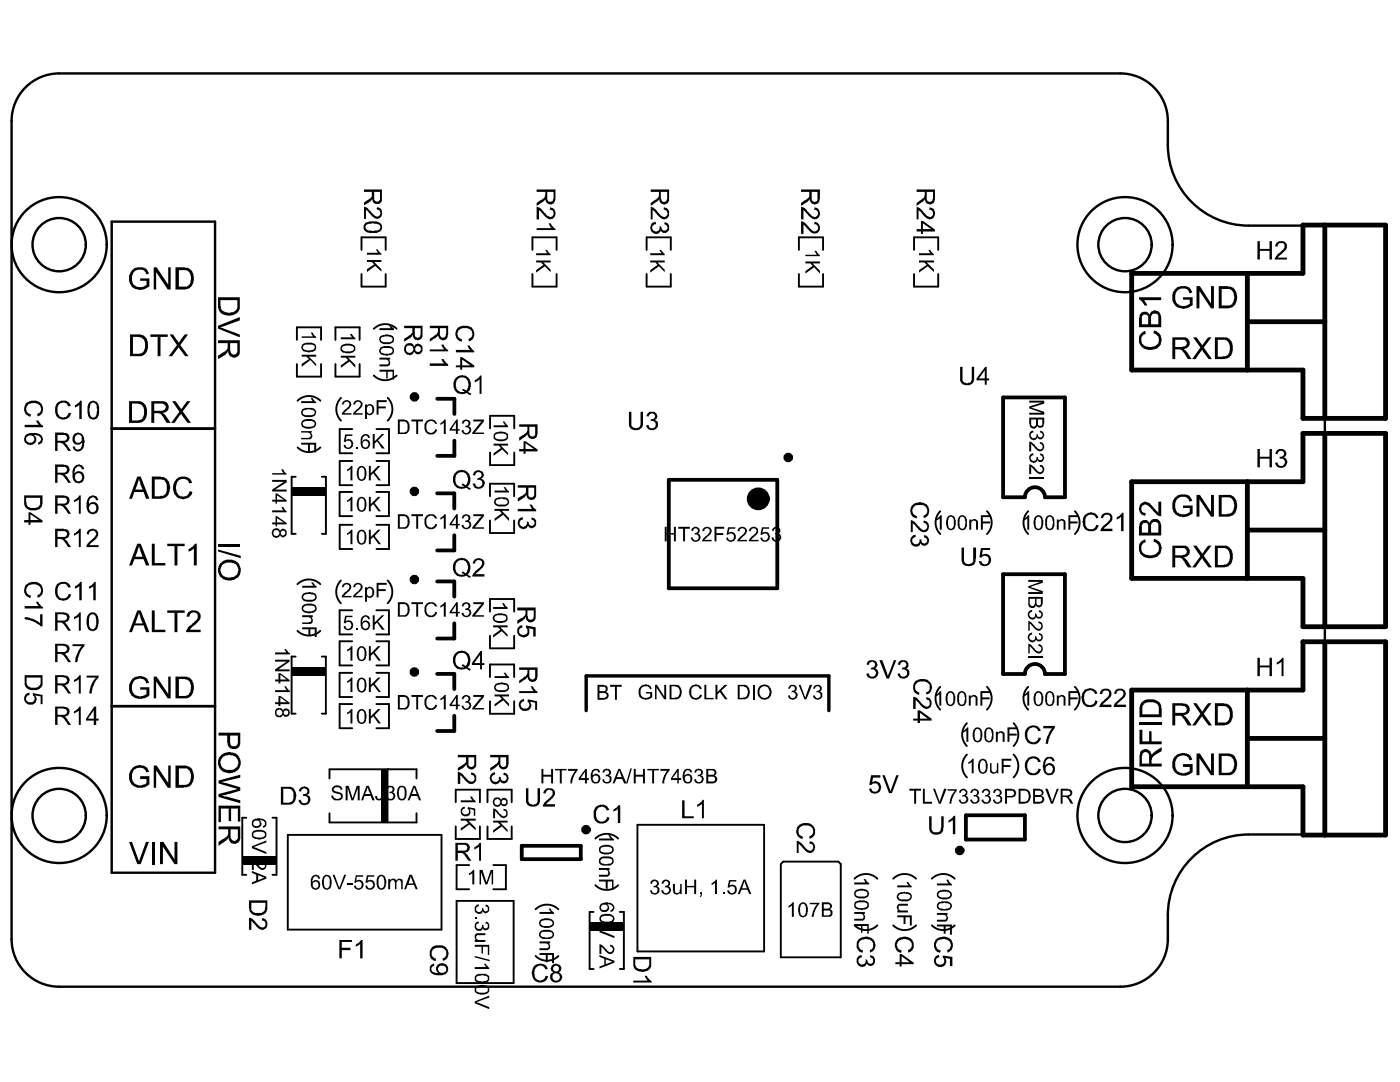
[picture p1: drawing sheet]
<svg xmlns="http://www.w3.org/2000/svg" width="279mm" height="216mm" viewBox="0 0 279 216" stroke-linecap="round" stroke-linejoin="round" font-family="sans-serif">
<g fill="none" stroke="#000" stroke-width=".2">
<circle cx="11.8" cy="48.8" r="5.3"/>
<circle cx="224.5" cy="48.8" r="5.3"/>
<circle cx="11.8" cy="162.7" r="5.3"/>
<circle cx="224.5" cy="162.7" r="5.3"/>
</g>
<g fill="none" stroke="#000" stroke-width=".48">
<path d="M4.7 17.8a9.5 9.5 0 0 1 7.1-3.1h211.8a9.5 9.5 0 0 1 9.5 9.4 25.6 25.6 0 0 0 .7 9.6 16.2 16.2 0 0 0 15.4 11.3h15.2v121.5h-15.2a16.1 16.1 0 0 0-16.1 16.1v4.8a9.5 9.5 0 0 1-9.5 9.5h-211.8a9.5 9.5 0 0 1-9.5-9.5v-163.3a9.5 9.5 0 0 1 2.4-6.3zM22.3 44.2h20.6v41.3h-20.6zM22.3 85.6h20.6v88.5h-20.6zM22.3 140.9h20.6"/>
<circle cx="11.8" cy="48.8" r="5.3"/>
<circle cx="11.8" cy="48.8" r="9.5"/>
<circle cx="224.5" cy="48.8" r="5.3"/>
<circle cx="224.5" cy="48.8" r="9.5"/>
<circle cx="11.8" cy="162.7" r="5.3"/>
<circle cx="11.8" cy="162.7" r="9.5"/>
<circle cx="224.5" cy="162.7" r="5.3"/>
<circle cx="224.5" cy="162.7" r="9.5"/>
</g>
<g fill="none" stroke="#000" stroke-width=".38">
<path d="M72.1 54.7v2.5h4.9v-2.5M72.1 49.9v-2.5h4.9v2.5M106.3 54.7v2.5h4.8v-2.5M106.3 49.9v-2.5h4.8v2.5M129 54.7v2.5h4.9v-2.5M129 49.9v-2.5h4.9v2.5M159.4 54.7v2.5h4.9v-2.5M159.4 49.9v-2.5h4.9v2.5M182.4 54.7v2.5h4.8v-2.5M182.4 49.9v-2.5h4.8v2.5M59.3 72.6v2.5h4.8v-2.5M59.3 67.8v-2.5h4.8v2.5"/>
<path d="M59.4 80a3.2 3.2 0 0 1 4.5 0M66.9 72.6v2.5h4.9v-2.5M66.9 67.8v-2.5h4.9v2.5M68.1 79.4a3.2 3.2 0 0 0 0 4.5M74.6 74.9a3.2 3.2 0 0 0 4.6 0M74.6 65.6a3.2 3.2 0 0 1 4.6 0M77.4 79.4a3.2 3.2 0 0 1 0 4.5M59 95.1h-.8v11.4h.8M59.4 89.3a3.2 3.2 0 0 0 4.5 0M64.2 95.1h.8v11.4h-.8M70.3 98.2h-2.5v4.8h2.5M70.3 85.6h-2.5v4.8h2.5"/>
<path d="M70.3 92h-2.5v4.8h2.5M75.1 98.2h2.5v4.8h-2.5M75.1 92h2.5v4.8h-2.5M75.1 85.6h2.5v4.8h-2.5M97.8 99v-2.5h4.8v2.5M97.8 85.5v-2.5h4.8v2.5M97.8 90.3v2.5h4.8v-2.5M59.4 116.6a3.2 3.2 0 0 1 4.5 0M68 115.8a3.2 3.2 0 0 0 0 4.6M70.3 104.7h-2.5v4.8h2.5M75.1 104.7h2.5v4.8h-2.5M77.4 115.8a3.2 3.2 0 0 1 0 4.6"/>
<path d="M97.8 103.9v2.5h4.8v-2.5M187.7 102a3.2 3.2 0 0 0 0 4.6M197 102a3.2 3.2 0 0 1 0 4.6M205.2 102a3.2 3.2 0 0 0 0 4.6M214.5 102a3.2 3.2 0 0 1 0 4.6M59 131h-.8v11.4h.8M59.4 125.9a3.2 3.2 0 0 0 4.5 0M64.2 131h.8v11.4h-.8M70.3 121.8h-2.5v4.8h2.5M70.3 128h-2.5v4.8h2.5M70.3 134.3h-2.5v4.8h2.5M75.1 128h2.5v4.8h-2.5"/>
<path d="M75.1 121.8h2.5v4.8h-2.5M75.1 134.3h2.5v4.8h-2.5M97.8 139.9v2.5h4.8v-2.5M97.8 135.1v-2.5h4.8v2.5M97.8 122v-2.5h4.8v2.5M97.8 126.9v2.5h4.8v-2.5M187.6 137a3.2 3.2 0 0 0 0 4.6M197 137a3.2 3.2 0 0 1 0 4.6M205.2 137a3.2 3.2 0 0 0 0 4.6M214.5 137a3.2 3.2 0 0 1 0 4.6M65.8 155.3v-1.8h17.3v1.8M70.3 140.5h-2.5v4.8h2.5"/>
<path d="M75.1 140.5h2.5v4.8h-2.5M77.3 153.5v10.6M193 144.3a3.2 3.2 0 0 0 0 4.6M193 150.6a3.2 3.2 0 0 0 0 4.5M202.3 144.3a3.2 3.2 0 0 1 0 4.6M202.3 150.6a3.2 3.2 0 0 1 0 4.5M49.2 163.2h-.9v11.4h.9M54.4 163.2h.8v11.4h-.8M57.4 166.6h30.7v18.9h-30.7zM65.8 162.3v1.8h17.3v-1.8M90.9 160.1v-2.5h4.9v2.5M90.9 164.9v2.5h4.9v-2.5"/>
<path d="M91.1 179.8h11.4v16.4h-11.4zM93.6 172.6h-2.5v4.8h2.5M97.3 164.9v2.5h4.8v-2.5M97.3 160.1v-2.5h4.8v2.5M98.5 172.6h2.5v4.8h-2.5M118.8 176.6a3.2 3.2 0 0 0 4.6 0M118.8 167.3a3.2 3.2 0 0 1 4.6 0M127.2 164.6h25.3v25.2h-25.3zM155.8 172.4l.5-.5h11l.5 .5v18.6h-12zM170.5 175.3a3.2 3.2 0 0 1 4.6 0M178.3 175.3a3.2 3.2 0 0 1 4.5 0M186 175.3a3.2 3.2 0 0 1 4.5 0"/>
<path d="M106.9 190.8a3.2 3.2 0 0 0 4.5 0M106.9 181.4a3.2 3.2 0 0 1 4.5 0M118.5 182h-.8v11.4h.8M123.7 182h.8v11.4h-.8M170.5 184.6a3.2 3.2 0 0 0 4.6 0M178.3 184.6a3.2 3.2 0 0 0 4.5 0M186 184.6a3.2 3.2 0 0 0 4.5 0"/>
</g>
<g fill="none" stroke="#000" stroke-width=".75">
<path d="M87.3 79.6h3.4v3M200.2 79.3h12.3v19.9h-4a2 2 0 0 0-2-2 2 2 0 0 0-2 2h-4.3zM87.2 98.4h3.5v3.1M90.7 87.9v3.1h-3.4M133.5 95.7h21.6v21.7h-21.6zM87.2 116h3.5v3.1M90.7 106.8v3h-3.5M200.2 114.6h12.3v19.9h-4a2 2 0 0 0-2-2 2 2 0 0 0-2 2h-4.3zM87.2 134.5h3.5v3M90.7 124.4v3h-3.5M90.7 142.8v3.1h-3.5M104.1 168.8h11.8v2.6h-11.8z"/>
<path d="M192.8 162.7h11.7v4.8h-11.7z"/>
</g>
<path d="M225.9 54.6h34.1v-9.7h16.5v38.6h-16.5v-9.7h-34.1zM248.9 54.6v19.2M264.4 44.9v38.6M248.9 64.2h15.5M225.9 96.1h34.1v-9.6h16.5v38.6h-16.5v-9.7h-34.1zM248.9 96.1v19.3M264.4 86.5v38.6M248.9 105.8h15.5M225.9 137.7h34.1v-9.6h16.5v38.5h-16.5v-9.6h-34.1zM248.9 137.7v19.3M264.4 128.1v38.5M248.9 147.3h15.5" fill="none" stroke="#000" stroke-width=".96"/>
<path d="M117 141.8v-6.9h48.4v6.9" fill="none" stroke="#000" stroke-width=".68"/>
<g fill="#000">
<path d="M58.2 97.2h6.7v1.7h-6.7z" fill-rule="evenodd"/>
<path d="M58.2 133h6.7v1.8h-6.7z" fill-rule="evenodd"/>
<path d="M76 153.5h1.3v10.6h-1.3z" fill-rule="evenodd"/>
<path d="M48.5 170.8h6.6v1.7h-6.6z" fill-rule="evenodd"/>
<path d="M117.7 184h6.7v1.7h-6.7z" fill-rule="evenodd"/>
</g>
<g fill="#000">
<path d="M26.3 53.9a2.37 2.37 0 0 1 3-.1l.4 .8-.5 .2a1.44 1.44 0 0 0-1.2-1 1.44 1.44 0 0 0-1.4 .7 2.08 2.08 0 0 0 .2 2.4 2.08 2.08 0 0 0 2.4 0v-.9h-1.2v-.4h1.8v1.6a2.94 2.94 0 0 1-3.1 .3 2.24 2.24 0 0 1-.8-2.7zM30.7 53.3h.6l2.3 3.5v-3.5h.5v4.5h-.6l-2.3-3.5v3.5h-.5zM73.2 50.4h2.2l-.3-.5 .3-.1 .3 .5 .4 .2v.3h-2.9zM73.2 51.9h2.9v.4h-1.4l1.4 1.4v.5l-1.2-1.2-1.7 1.3v-.6l1.5-.9-.5-.5h-1zM72.6 41.3a1.72 1.72 0 0 1 1.4 .9 2.1 2.1 0 0 0 1.4 1 .74 .74 0 0 0 .5-.8 .74 .74 0 0 0-.7-.6l.1-.5a1.23 1.23 0 0 1 .9 1 1.23 1.23 0 0 1-.7 1.3h-.1a1.36 1.36 0 0 1-1.3-.6l-1.1-1.1v1.8h-.4zM107 50.5h2.3l-.5-.5 .4-.1 .3 .5 .4 .2v.3h-2.9zM107.1 45.5h2.9l-.5-.8 .4-.1 .5 .7 .5 .3v.3h-3.8zM107 52h2.9v.4h-1.5l1.5 1.4v.5l-1.2-1.2-1.7 1.3v-.5l1.4-1-.4-.5h-1zM107.1 41.3h.1a2.68 2.68 0 0 1 1.5 1.2 1.1 1.1 0 0 0 1.6 .6 .73 .73 0 0 0 .1-.8 .73 .73 0 0 0-.7-.4l.1-.5a1.21 1.21 0 0 1 1.1 1.2 1.21 1.21 0 0 1-1.2 1.2l-.9-.5-1.1-1.3-.1 1.8h-.5zM129.8 50.5h2.3l-.5-.6h.4l.1 .3 .6 .4v.3h-2.9zM129.8 52h2.9v.4h-1.5l1.5 1.4v.5l-1.2-1.2-1.7 1.3v-.5l1.4-1-.4-.5h-1zM129.9 41.3h.1a2.45 2.45 0 0 1 1.4 1.1l.4 .4a.75 .75 0 0 0 .8 .5 .75 .75 0 0 0 .6-.8l-.1-.1a.5 .5 0 0 0-.4-.5h-.2v-.5a1.22 1.22 0 0 1 1 1 1.22 1.22 0 0 1-.6 1.3 1.23 1.23 0 0 1-1.4-.5l-1-1.2h-.3v1.8h-.3z"/>
<path d="M130.1 44.6l.7-.3 .1 .4a.76 .76 0 0 0-.6 1.1 .76 .76 0 0 0 1.3 0v-.7l.4 .1a.65 .65 0 0 0 .4 .7 .65 .65 0 0 0 .7-.2 .46 .46 0 0 0-.1-.7v-.2l-.4-.1 .1-.4 .1 .1a1.12 1.12 0 0 1 .3 1.9 .75 .75 0 0 1-1.2-.3 1.12 1.12 0 0 1-1.3 .6 1.12 1.12 0 0 1-.8-1.2zM160.7 50.8h2.4l-.5-.6 .4-.1 .2 .5 .4 .3v.2h-2.9zM160.7 52.2h2.9v.4h-1.4l1.4 1.4v.6l-1.1-1.3-1.8 1.3v-.5l1.5-1.1-.5-.4h-1zM159.9 41.3a2.07 2.07 0 0 1 1.5 1.1l.4 .4a.97 .97 0 0 0 1.3 .3 .73 .73 0 0 0 .1-.8 .73 .73 0 0 0-.7-.4l.1-.5a1.21 1.21 0 0 1 1 1.2 1.21 1.21 0 0 1-1.1 1.2l-.9-.5-1.2-1.3v1.8h-.5zM159.9 44.2a2.5 2.5 0 0 1 1.6 1.2l.3 .3a.97 .97 0 0 0 1.3 .3v-.1a.66 .66 0 0 0 .1-.8 .66 .66 0 0 0-.7-.4l.1-.4a1.17 1.17 0 0 1 1 1.3 1.17 1.17 0 0 1-1.3 1l-.7-.4-.6-.8-.6-.6v1.9h-.5zM183.4 50.5h2.3l-.4-.4v-.2h.3l.2 .3 .6 .5v.2h-3zM183.4 52h3v.4h-1.4l1.4 1.4v.5l-1.3-1.2-1.7 1.3v-.5l1.6-1-.5-.5h-1.1zM182.9 41.3a3.5 3.5 0 0 1 1.8 1.4l.3 .3a.71 .71 0 0 0 1.2-.2 .71 .71 0 0 0-.8-.9l.1-.5a1.21 1.21 0 0 1 1.1 1.2 1.21 1.21 0 0 1-1.2 1.2l-.8-.5-1.2-1.3-.1 1.8h-.4zM227.3 59.3h4.4v.6h-3.4l.2 .1 .4 .9-.5 .1-.5-.9-.6-.4zM234.4 57.9a2.35 2.35 0 0 1 3.1-.3l.4 .7-.5 .2-.1-.1a1.34 1.34 0 0 0-2-.6 1.55 1.55 0 0 0-.8 1.5 1.65 1.65 0 0 0 .9 1.6 1.65 1.65 0 0 0 1.8-.1l.2-.1v-.9h-1.3v-.5h1.9v1.6a2.42 2.42 0 0 1-3.9-.6v-.1a2.96 2.96 0 0 1 .3-2.3zM250.9 48.1h.5v1.6h2v-1.6h.4v3.7h-.4v-1.7h-2v1.7h-.5zM254.7 48.5a1.18 1.18 0 0 1 1.5-.3 1.18 1.18 0 0 1 .5 1.5l-1.7 1.7h1.8v.4h-2.4a2.78 2.78 0 0 1 1.3-1.6l.3-.3a.78 .78 0 0 0 0-1.4h-.3a.66 .66 0 0 0-.7 .7h-.5z"/>
<path d="M11.3 80.5a1.62 1.62 0 0 1 2.8 .4l-.5 .2a1.09 1.09 0 0 0-1.2-.7 1.09 1.09 0 0 0-.9 1.1 1.4 1.4 0 0 0 1.2 1.8v-.1a1 1 0 0 0 1-.8l.5 .1a1.64 1.64 0 0 1-2 1.2 1.64 1.64 0 0 1-1.2-2zM30 66.7h3.5v.5h-1.5v3.9h-.5v-3.9h-1.5zM33.9 66.7h.6l1.2 1.7 1.2-1.7h.6l-1.5 2.2 1.6 2.2h-.6l-1.3-1.8-1.4 1.8h-.6l1.6-2.2zM43.5 65l4.4-1.7v.6l-3.9 1.4 3.9 1.4v.6l-4.4-1.7zM60.2 67.1h2.3l-.5-.7h.4l.2 .4 .5 .4v.2h-2.9zM60.2 70.8h2.9v.4h-1.4l1.4 1.4v.5l-1.2-1.3-1.7 1.4v-.6l1.5-.9-.5-.5h-1zM68 67.3h2.2l-.3-.6a.49 .49 0 0 1 .6 .4l.4 .3v.3h-2.9zM68.4 80.1a1.01 1.01 0 0 1 1.1-.2 1.01 1.01 0 0 1 .6 .8l-.1 .1a1.25 1.25 0 0 1-.8 1.1l-.5 .6h1.4v.2h-1.9a1.99 1.99 0 0 1 1.1-1.3l.2-.2a.59 .59 0 0 0 .2-.7 .59 .59 0 0 0-.7-.4l-.3 .2-.1 .4h-.4zM68 71h2.9v.4h-1.4l1.4 1.4v.6l-1.1-1.3-1.8 1.3v-.5l1.5-1.1-.5-.4h-1zM70.6 80.2a.91 .91 0 0 1 1.2-.3 .91 .91 0 0 1 .5 1.1l-.2 .4-1.2 1.1h1.5v.2h-2l.1-.3 .7-.7a1.52 1.52 0 0 0 .8-1.3 .56 .56 0 0 0-.7-.3 .56 .56 0 0 0-.4 .6h-.4zM75.7 65.5h2.4l-.2-.1-.3-.6h.4l.1 .4 .5 .4v.3h-2.9zM75.7 71.4h2.2v.4h-.3a.74 .74 0 0 1 .3 .9 .74 .74 0 0 1-.9 .4h-1.3v-.4h1.3a.49 .49 0 0 0 .6-.5 .49 .49 0 0 0-.6-.4h-1.3z"/>
<path d="M75.7 73.8h2.9v1.9h-.3v-1.5h-.9v1.3h-.3v-1.3h-1.4zM85.8 69.7h2.8l-.5-.8 .5-.1 .4 .7 .4 .3v.3h-3.6zM85.8 72.5h2.8l-.5-.7 .5-.1 .4 .6 .4 .4v.3h-3.6zM91 69.8h2.8l-.5-.7 .5-.1 .4 .6 .4 .4v.3h-3.6zM91.3 65.5a2.61 2.61 0 0 1 2.9-.1 1.6 1.6 0 0 1-.3 2.6l-.3 .1-.1-.5a1.05 1.05 0 0 0 .5-1.7 2.01 2.01 0 0 0-2.5 .1 1.19 1.19 0 0 0 .5 1.7h.2l-.1 .5a1.67 1.67 0 0 1-1.2-1.8zM94.7 75.8l.8-.4 .3-.5h.3v3.7h-.4v-2.9l-.9 .6zM191.6 73.2h.5v2.1a.97 .97 0 0 0 1.3 1.1l.3-.1 .2-.4v-2.7h.5v2.1a1.41 1.41 0 0 1-1.2 1.6 1.41 1.41 0 0 1-1.6-1.2zM227.6 66.6l.8-.5h.2l.1 .5a1.29 1.29 0 0 0-.9 1.5 1.29 1.29 0 0 0 1.2 1 1.81 1.81 0 0 0 2.2-.6 1.28 1.28 0 0 0-1-2l.1-.5a1.95 1.95 0 0 1 1.5 2.1 1.95 1.95 0 0 1-1.9 1.7 2.18 2.18 0 0 1-2.5-1.3l-.1-1.3zM238.1 67.3h.7l1.1 1.7 1.2-1.7h.7l-1.6 2 1.7 2.4h-.7l-1.3-1.9-1.3 1.9h-.7l1.7-2.4zM238.8 57.1h.7l2.2 3.5v-3.5h.6v4.4h-.6l-2.3-3.4v3.4h-.6zM4.9 84.8h2.8l-.5-.7v-.2h.4l.5 .8 .5 .3v.3h-3.7zM5.1 80.5a2.34 2.34 0 0 1 3.3 .2 1.55 1.55 0 0 1-.8 2.3l-.1 .1-.1-.5a1.14 1.14 0 0 0 .8-1.2 1.14 1.14 0 0 0-1.2-1 1.8 1.8 0 0 0-1.7 .7 1.11 1.11 0 0 0 .9 1.5l-.1 .5a1.66 1.66 0 0 1-1-2.6z"/>
<path d="M15 80.8l.6-.4 .4-.5h.3v3.7h-.5v-2.8l-.7 .5zM34.3 80h.7l1.2 1.7 1.1-1.7h.7l-1.5 2.1 1.6 2.3h-.7l-1.2-1.8-1.4 1.8h-.6l1.6-2.2zM35.1 95.7a1.91 1.91 0 0 1 3.2 .5l-.5 .2a1.34 1.34 0 0 0-1.4-.8 1.34 1.34 0 0 0-1.2 1.2 1.81 1.81 0 0 0 .7 2.1 1.26 1.26 0 0 0 1.9-.9l.6 .2a1.97 1.97 0 0 1-2.2 1.4 1.97 1.97 0 0 1-1.7-2.1l.1-1zM54.3 94.4h2.2l-.3-.7 .3-.1 .2 .5 .5 .4v.2h-2.9zM54.3 95.8h2.9v.4l-2.3 1.5h2.3v.4h-2.9v-.4l2.3-1.6h-2.3zM60.1 80h2.3l-.4-.5 .3-.1 .8 .8v.2h-3zM60.1 86h2.1v.3h-.3a.72 .72 0 0 1 .4 .9 .72 .72 0 0 1-.8 .5h-1.4v-.3h1.4a.49 .49 0 0 0 .5-.5 .49 .49 0 0 0-.4-.5l-1.5-.1zM60.1 88.3h3v2h-.4v-1.6h-.9v1.4h-.3v-1.4h-1.4zM68.9 86.7h1.4v.3h-1.1l-.2 .8a1.01 1.01 0 0 1 1.3 .2 1.01 1.01 0 0 1-.2 1.4 .94 .94 0 0 1-1.5-.6l.3-.1a.64 .64 0 0 0 .7 .6 .64 .64 0 0 0 .5-.8 .62 .62 0 0 0-.4-.5 .62 .62 0 0 0-.7 .2l-.4-.1zM69.3 93.6l.3-.1 .4-.5h.3v2.9h-.4v-2.3l-.5 .4zM71 89.1h.4v.4h-.4zM73.6 93h.4v1.4l1.4-1.4h.5l-1.1 1.2 1.2 1.7h-.5l-1-1.5-.5 .5v1h-.4z"/>
<path d="M74.4 86.6h.4v1.4l1.4-1.4h.5l-1.3 1.3 1.4 1.6h-.6l-.9-1.5-.5 .5v1h-.4zM75.2 79.9h2v.3h-1.7v.9h1.5v.4h-1.5v1.2h-.3zM82.1 83.7h2.3v.4h-.9v2.5h-.4v-2.5h-1zM85.1 84a1.3 1.3 0 0 1 2.1 .6h-.4a.93 .93 0 0 0-1.2-.5 .93 .93 0 0 0-.5 1.2 .93 .93 0 0 0 .6 1 .93 .93 0 0 0 1.1-.5v-.2l.4 .2a1.3 1.3 0 0 1-1.6 .9 1.3 1.3 0 0 1-.9-1.5v-.5zM87.9 84.4l.3-.1 .5-.6h.3v2.9h-.4v-2.2l-.6 .4zM92.3 84a.85 .85 0 0 1 1.1-.2 .85 .85 0 0 1 .4 1.1l-.3 .2a.79 .79 0 0 1 .6 .8 .79 .79 0 0 1-.7 .7 .91 .91 0 0 1-1.3-.8h.4a.57 .57 0 0 0 .7 .6 .57 .57 0 0 0 .4-.9 .58 .58 0 0 0-.8-.2l.1-.3a.49 .49 0 0 0 .6-.5 .49 .49 0 0 0-.5-.5 .49 .49 0 0 0-.5 .6l-.4-.1zM94.7 94a1.13 1.13 0 0 1 1.2-.1 1.13 1.13 0 0 1 .7 1l-.3 .5-.3 .1a1.04 1.04 0 0 1 .7 .8 1.04 1.04 0 0 1-.4 1h-.1a1.13 1.13 0 0 1-1.8-.8l.4-.1a.72 .72 0 0 0 .8 .8 .72 .72 0 0 0 .7-.9 .72 .72 0 0 0-1-.5l.1-.4a.63 .63 0 0 0 .7-.7 .63 .63 0 0 0-.7-.6 .63 .63 0 0 0-.6 .8l-.4-.1zM94.5 83.7h2.1v.4l-1.9 2.2h1.9v.3h-2.3v-.3l1.8-2.2h-1.6zM98.5 84.9h2.3l-.5-.8h.4l.3 .6 .4 .3v.3h-2.9zM98.7 97.9h2.2l-.4-.6 .4-.1 .3 .6 .4 .3v.2h-2.9zM98.5 88.5h2.9v.4h-1.4l1.4 1.5v.4l-1.2-1.1-1.7 1.2v-.4l1.5-1.1-.4-.5h-1.1zM125.5 82.2h.5v2.1a.94 .94 0 0 0 .9 1.1 .94 .94 0 0 0 .9-1.1v-2.1h.5v2.1a1.44 1.44 0 0 1-1.1 1.5 1.44 1.44 0 0 1-1.7-.9z"/>
<path d="M129.2 82.6a1.15 1.15 0 0 1 1.9 .2v.4a.5 .5 0 0 1-.5 .6h.1a1.07 1.07 0 0 1 .6 1.2 1.07 1.07 0 0 1-1 .8 1.16 1.16 0 0 1-1.3-.9l.4-.1a.74 .74 0 0 0 .8 .7 .74 .74 0 0 0 .6-.8 .74 .74 0 0 0-.7-.7l-.2 .1v-.5l.2 .1a.68 .68 0 0 0 .4-1.1 .68 .68 0 0 0-1 .5l-.5-.1zM205.4 79.9h3v.6l-2.5 .8 2.5 .9v.5h-3v-.3h2.5l-2.5-.9v-.4l2.5-.8h-2.5zM205.5 86.3l.5-.4h.2l.1 .4a.57 .57 0 0 0-.6 .8 .57 .57 0 0 0 1 .2l.2-.2v-.5l.2 .1a.48 .48 0 0 0 .4 .6 .48 .48 0 0 0 .6-.5 .48 .48 0 0 0-.5-.5v-.4a.87 .87 0 0 1 .8 1 .87 .87 0 0 1-1 .8l-.4-.4a.87 .87 0 0 1-1 .4 .87 .87 0 0 1-.6-1zM205.4 88.1a.52 .52 0 0 1 .7 .3l.4 .3a1.42 1.42 0 0 0 1.2 1 .6 .6 0 0 0 .4-.7 .6 .6 0 0 0-.6-.5v-.4l.1 .1a.89 .89 0 0 1 .8 1.1 .89 .89 0 0 1-1.2 .7l-.2-.1-1.2-1.3v1.5h-.4zM205.5 90.8l.5-.3h.2l.1 .3a.57 .57 0 0 0-.6 .8 .57 .57 0 0 0 1 .2l.2-.2v-.5l.2 .1a.49 .49 0 0 0 .4 .6 .49 .49 0 0 0 .6-.4 .49 .49 0 0 0-.4-.6h-.2l.1-.3a.87 .87 0 0 1 .8 .9 .87 .87 0 0 1-1 .8l-.4-.4a.67 .67 0 0 1-.6 .6 1.01 1.01 0 0 1-1-1.2zM205.4 92.7a1.72 1.72 0 0 1 1.4 .9 .88 .88 0 0 0 1.2 .4v-.1a.51 .51 0 0 0-.2-.7l-.3-.1v-.4a.95 .95 0 0 1 .9 1.1 .95 .95 0 0 1-1.3 .7l-1.3-1.3v1.4h-.4zM234.4 99.4a2.38 2.38 0 0 1 2.3-.7 1.57 1.57 0 0 1 1.2 1.2l-.5 .2a1.51 1.51 0 0 0-1.8-.9 1.51 1.51 0 0 0-1.1 1.8 1.64 1.64 0 0 0 1 1.5 1.64 1.64 0 0 0 1.7-.2l.2-.1v-.8h-1.3v-.5h1.9l-.1 1.6a2.42 2.42 0 0 1-3.7-.5 3.1 3.1 0 0 1 .2-2.6zM250.9 89.6h.5v1.5h2v-1.5h.4v3.7h-.4v-1.8h-2v1.8h-.5zM254.8 89.9a1.13 1.13 0 0 1 1.2-.3 1.13 1.13 0 0 1 .7 1.1l-.1 .2-.4 .4a.94 .94 0 0 1 .7 .9 .94 .94 0 0 1-.6 1 1.12 1.12 0 0 1-1.8-.9h.4a.77 .77 0 0 0 .9 .7 .77 .77 0 0 0 .6-1 .77 .77 0 0 0-1-.5v-.4a.64 .64 0 0 0 .9-.4 .64 .64 0 0 0-.7-.8 .64 .64 0 0 0-.6 .8l-.5-.1zM5.1 116.7a2.16 2.16 0 0 1 3.4 .5 1.56 1.56 0 0 1-1 2.1l-.1-.5a1.15 1.15 0 0 0 .8-1.4 1.15 1.15 0 0 0-1.3-.8h-.1a1.24 1.24 0 0 0-1.3 .5 1.24 1.24 0 0 0 0 1.4l.4 .3h.3l-.1 .5a1.55 1.55 0 0 1-1-2.5zM11.3 116.7a1.64 1.64 0 0 1 2.8 .4l-.5 .2a1.09 1.09 0 0 0-1.3-.8 1.09 1.09 0 0 0-.8 1.2 1.19 1.19 0 0 0 .6 1.5 1.19 1.19 0 0 0 1.5-.4l.1-.3 .5 .2a1.7 1.7 0 0 1-2.5 .9 2.27 2.27 0 0 1-.7-2.1zM14.8 106.5l.7-.5 .3-.5h.3v3.7h-.4v-2.8l-.7 .5h-.2z"/>
<path d="M14.8 99.8l.7-.5 .3-.5h.3v3.7h-.4v-2.8l-.8 .5zM15 117l.6-.4 .4-.5h.3v3.7h-.5v-2.8l-.7 .5zM17.5 106a1.18 1.18 0 0 1 1.2-.5 1.18 1.18 0 0 1 .9 1v.1a1.85 1.85 0 0 1-1.2 1.5l-.6 .7h1.9v.4h-2.5a4.4 4.4 0 0 1 1.6-2 .71 .71 0 0 0 0-1.2 .71 .71 0 0 0-1 .7l-.5-.1zM17.8 117.1l.8-.6 .2-.4h.3v3.7h-.5v-2.8l-.8 .5zM30.3 108.5h.6v3.8h2.1v.5h-2.7zM33.4 108.5h3.5v.5h-1.5v3.8h-.6v-3.8h-1.4zM37.6 109.6l.9-.5 .4-.6h.4v4.3h-.6v-3.3l-1.1 .6zM43.5 109.6l4.5 1.3v.5l-4.5-1.4zM43.6 108.5h4.4v.6h-4.4zM54.3 101.8h2.2l-.3-.6h.3l.3 .5 .4 .3v.2h-2.9zM60.3 116.9h2.2l-.4-.6 .4-.1 .3 .6 .4 .2v.3h-2.9zM68.4 116.6a1.01 1.01 0 0 1 1.1-.3 1.01 1.01 0 0 1 .6 .9l-.1 .1a1.25 1.25 0 0 1-.8 1l-.5 .6h1.4v.3h-1.9a1.99 1.99 0 0 1 1.1-1.4l.2-.1a.59 .59 0 0 0 .2-.8 .59 .59 0 0 0-.7-.3l-.3 .2-.1 .4h-.4z"/>
<path d="M69.3 106.4l.3-.1 .4-.6h.3v2.9h-.4v-2.2l-.5 .4zM69.3 99.8l.3-.1 .4-.6h.3v2.9h-.4v-2.2l-.5 .4zM70.6 116.7a.91 .91 0 0 1 1.2-.4 .91 .91 0 0 1 .5 1.2l-.2 .3-1.2 1.1h1.5v.3h-2l.1-.4 .7-.7a1.52 1.52 0 0 0 .8-1.2 .56 .56 0 0 0-.7-.3 .56 .56 0 0 0-.4 .6h-.4zM73.6 105.7h.4v1.4l1.4-1.4h.5l-1.1 1.2 1.2 1.7h-.5l-1-1.5-.5 .5v1h-.4zM73.6 99.1h.4v1.5l1.4-1.5h.5l-1.1 1.3 1.2 1.6h-.5l-1-1.4-.5 .5v.9h-.4zM75.2 116.3h2v.4h-1.7v.9h1.5v.3h-1.5v1.3h-.3zM82.1 102.6h2.3v.4h-.9v2.5h-.4v-2.5h-1zM85.1 102.9a1.3 1.3 0 0 1 2.1 .6h-.4a.93 .93 0 0 0-1.2-.5 .93 .93 0 0 0-.5 1.2 .93 .93 0 0 0 .6 1 .93 .93 0 0 0 1.1-.5v-.2l.4 .2a1.3 1.3 0 0 1-1.6 .9 1.3 1.3 0 0 1-.9-1.5v-.5zM87.9 103.3l.3-.1 .5-.6h.3v2.9h-.4v-2.2l-.6 .4zM92.3 102.9a.85 .85 0 0 1 1.1-.2 .85 .85 0 0 1 .4 1.1l-.3 .2a.79 .79 0 0 1 .6 .8 .79 .79 0 0 1-.7 .7 .91 .91 0 0 1-1.3-.8h.4a.57 .57 0 0 0 .7 .6 .57 .57 0 0 0 .4-.9 .58 .58 0 0 0-.8-.2l.1-.3a.49 .49 0 0 0 .6-.5 .49 .49 0 0 0-.5-.5 .49 .49 0 0 0-.5 .6l-.4-.1zM94.6 111.7a1.21 1.21 0 0 1 2.1 .6 1.94 1.94 0 0 1-.9 1.4l-.9 .9h1.8v.4h-2.4l.2-.6 .5-.6a2.07 2.07 0 0 0 1.2-1.5 .69 .69 0 0 0-.8-.5 .69 .69 0 0 0-.6 .6h-.4v-.2zM94.5 102.6h2.1v.4l-1.9 2.2h1.9v.3h-2.3v-.3l1.8-2.2h-1.6z"/>
<path d="M98.7 101.5h2.9v.4h-1.5l1.5 1.5v.6l-1.2-1.3-1.7 1.3v-.5l1.4-1.1-.4-.5h-1zM103.3 101.5h2.9l-.6-.8h.5l.3 .6 .6 .3v.4h-3.7zM103.5 103.6l.8-.4v.5a.74 .74 0 0 0-.6 .8 .74 .74 0 0 0 .8 .6 .74 .74 0 0 0 .7-.8l-.1-.2 .4 .1a.68 .68 0 0 0 .3 .6 .68 .68 0 0 0 .7-.1 .65 .65 0 0 0 .1-.7 .65 .65 0 0 0-.6-.3l.1-.5a1.16 1.16 0 0 1 .9 .9 1.16 1.16 0 0 1-.4 1.1h-.1a.7 .7 0 0 1-1.1-.3 1.07 1.07 0 0 1-1.2 .6 1.07 1.07 0 0 1-.9-1zM132.7 105.1h.3v1.3h1.5v-1.3h.4v2.9h-.4v-1.3h-1.5v1.3h-.3zM135.4 105.1h2.3v.4h-1v2.5h-.4v-2.5h-.9zM138.1 105.5a.85 .85 0 0 1 1-.3 .85 .85 0 0 1 .5 1l-.4 .3a.84 .84 0 0 1 .6 .9 .84 .84 0 0 1-.9 .7 .86 .86 0 0 1-1-.9h.4a.58 .58 0 0 0 .6 .6 .58 .58 0 0 0 .5-.7 .58 .58 0 0 0-.8-.4l.1-.3a.48 .48 0 0 0 .6-.4 .48 .48 0 0 0-.4-.6 .48 .48 0 0 0-.5 .5h-.4zM140.3 105.5a.95 .95 0 0 1 1.1-.4 .95 .95 0 0 1 .6 1.1l-.2 .4-1.2 1.1h1.4v.3h-1.9l.2-.5 .6-.6a1.52 1.52 0 0 0 .7-1.2 .56 .56 0 0 0-.6-.3 .56 .56 0 0 0-.4 .6h-.4zM142.6 105.1h1.9v.4h-1.5v.9h1.3v.4h-1.3v1.2h-.4zM145.3 105.2h1.4v.3h-1.1l-.1 .8a.97 .97 0 0 1 1.4 .7 .97 .97 0 0 1-1.1 1.1l-.8-.4-.1-.4 .4-.1a.61 .61 0 0 0 .8 .6 .61 .61 0 0 0 .4-.9 .63 .63 0 0 0-.6-.4 .63 .63 0 0 0-.6 .3l-.3-.1zM147.3 105.5a.96 .96 0 0 1 1.2-.3 .96 .96 0 0 1 .6 1l-.3 .5-1.2 1h1.5v.3h-2l.1-.4 .9-.7a.96 .96 0 0 0 .4-1.4h-.1a.53 .53 0 0 0-.8 .5h-.4zM149.6 105.4a1.01 1.01 0 0 1 1.1-.3 1.01 1.01 0 0 1 .7 .9l-.1 .1a1.25 1.25 0 0 1-.9 1l-.5 .6h1.5v.3h-2a1.99 1.99 0 0 1 1.1-1.3l.2-.2a.59 .59 0 0 0 .2-.8 .59 .59 0 0 0-.7-.3l-.3 .2-.1 .4h-.4zM152.1 105.2h1.4v.3h-1.2l-.2 .8a1.04 1.04 0 0 1 1.6 .6v.1a.99 .99 0 0 1-.8 1.1 .99 .99 0 0 1-1.1-.7l.3-.2a.64 .64 0 0 0 .9 .5 .64 .64 0 0 0 .1-1l-.3-.2a.52 .52 0 0 0-.7 .3l-.3-.1z"/>
<path d="M154.2 105.5a.8 .8 0 0 1 1.2-.2 .8 .8 0 0 1 0 1.2h-.1a.86 .86 0 0 1 .5 1 .86 .86 0 0 1-.9 .6l-.8-.4-.1-.5h.4a.57 .57 0 0 0 .5 .6 .57 .57 0 0 0 .6-.6 .57 .57 0 0 0-.6-.5h-.2l.2-.3a.47 .47 0 0 0 .5-.4 .47 .47 0 0 0-.4-.5 .47 .47 0 0 0-.5 .3l-.1 .2-.3-.1zM182 100.9a2.05 2.05 0 0 1 3.3 .5 1.51 1.51 0 0 1-.9 2l-.1-.5a1.08 1.08 0 0 0 .8-1.2 1.08 1.08 0 0 0-1.2-.9 1.3 1.3 0 0 0-1.7 .8 1.06 1.06 0 0 0 .8 1.4l-.1 .5a1.7 1.7 0 0 1-1-2.4zM181.8 103.8a4.4 4.4 0 0 1 1.9 1.6 .75 .75 0 0 0 1.3 .1 .82 .82 0 0 0-.7-1.2l.1-.4a1.17 1.17 0 0 1 1 1.3 1.17 1.17 0 0 1-1.3 1l-.7-.4-1.1-1.4-.1 1.8h-.4zM181.9 107.1l.3-.2 .5-.2v.4a.72 .72 0 0 0-.6 .9 .72 .72 0 0 0 .9 .6 .72 .72 0 0 0 .5-1h.4a.62 .62 0 0 0 .4 .9 .62 .62 0 0 0 .8-.6 .62 .62 0 0 0-.7-.7l.1-.4a1.07 1.07 0 0 1 .9 1.2 1.07 1.07 0 0 1-1.2 .9l-.5-.5a.96 .96 0 0 1-1.6 .4 1.26 1.26 0 0 1-.2-1.7zM186.9 103.5l.3-.1 .5-.6h.2v2.9h-.3v-2.2l-.6 .4zM193.4 103.7h.4v.3a.72 .72 0 0 1 .9-.4 .72 .72 0 0 1 .5 .8v1.3h-.4v-1.3a.39 .39 0 0 0-.3-.5l-.3 .1a.55 .55 0 0 0-.4 .6v1.1h-.4zM191.9 109.3h.5v2.1a.95 .95 0 0 0 .7 1.1 .95 .95 0 0 0 1.1-.6v-2.6h.6v2.2a1.74 1.74 0 0 1-.7 1.3 1.8 1.8 0 0 1-1.9-.2l-.3-.6zM195.8 109.4h1.8v.3h-1.5l-.1 1a1.2 1.2 0 0 1 1.4 .1 1.2 1.2 0 0 1 .3 1.5 1.21 1.21 0 0 1-1.2 .7 1.21 1.21 0 0 1-1.1-.9l.5-.1a.73 .73 0 0 0 .8 .6 .73 .73 0 0 0 .6-.8 .52 .52 0 0 0-.3-.7 .72 .72 0 0 0-1.1 .2l-.4-.1zM195.8 102.8h2v.4h-1.7v.9h1.5v.3h-1.5v1.3h-.3zM205.2 115.7h2.9v.6l-2.5 .9 2.5 .7v.6h-2.9v-.4h2.4l-2.4-.8v-.3l2.4-.9h-2.4zM204.3 103.5l.3-.1 .5-.6h.3v2.9h-.4v-2.2l-.6 .4zM210.9 103.7h.4v.3a.72 .72 0 0 1 .9-.4 .72 .72 0 0 1 .4 .8v1.3h-.3v-1.3a.39 .39 0 0 0-.3-.5l-.3 .1a.55 .55 0 0 0-.4 .6v1.1h-.4z"/>
<path d="M213.2 102.8h2v.4h-1.6v.9h1.5v.3h-1.5v1.3h-.4zM216.3 103a1.88 1.88 0 0 1 2.5-.4l.4 .7-.5 .2a1.09 1.09 0 0 0-1.3-.8 1.09 1.09 0 0 0-.8 1.3 1.18 1.18 0 0 0 .5 1.4 1.18 1.18 0 0 0 1.5-.3l.2-.4 .5 .1-.1 .1a1.59 1.59 0 0 1-1.2 1.1 1.59 1.59 0 0 1-1.6-.6 3 3 0 0 1-.1-2.4zM220 102.6a1.34 1.34 0 0 1 2 .4 1.95 1.95 0 0 1-.9 1.7l-.8 .8h1.7v.5l-2.4-.1a2.45 2.45 0 0 1 1.1-1.5l.3-.2a1.1 1.1 0 0 0 .4-1.4 .79 .79 0 0 0-1.2 .6h-.5zM222.9 103.2l.5-.3 .5-.6h.3v3.7h-.5v-2.9l-.7 .6zM227.6 108.2l.9-.6 .2 .6a1.26 1.26 0 0 0-.9 1 1.26 1.26 0 0 0 .5 1.2 2.14 2.14 0 0 0 2.9-.4 1.48 1.48 0 0 0-.6-1.8l-.4-.1 .1-.6 .2 .1a1.91 1.91 0 0 1 .9 3.1 2.71 2.71 0 0 1-3.9-.3 2.65 2.65 0 0 1 .1-2.2zM227.6 100.6a1.19 1.19 0 0 1 1.7-.2l1.9 1.9v-2.2h.5v2.9a2.58 2.58 0 0 1-1.8-1.4 1.49 1.49 0 0 0-1.6-.8 .86 .86 0 0 0-.5 1 .86 .86 0 0 0 .9 .6l-.1 .5a1.31 1.31 0 0 1-1.3-1.4zM238.1 108.9h.7l1.1 1.6 1.2-1.6h.7l-1.6 2 1.7 2.3h-.7l-1.3-1.8-1.3 1.8h-.7l1.7-2.2zM238.8 98.8h.7l2.2 3.3v-3.3h.6v4.3h-.6l-2.3-3.5v3.5h-.6zM4.9 120.9h2.8l-.5-.6v-.2h.4l.5 .7 .5 .3v.3h-3.7zM4.9 123.1h.6l.5 .2a3.4 3.4 0 0 1 2 1.1v-1.8h.5v2.4h-.4l-.2-.3-1-.6-2-.6zM14.8 135.7l.7-.5 .3-.5h.3v3.7h-.4v-2.8l-.8 .5zM14.8 123.1l.7-.4 .3-.5h.3v3.6h-.4v-2.7l-.8 .4z"/>
<path d="M14.5 128.5h2.4v.3l-.3 .4a6.1 6.1 0 0 0-1.2 2.9h-.4l.2-1.2a3.6 3.6 0 0 1 1.1-2h-1.8zM17.3 134.8h2.4v.4l-.9 1.2-.6 2h-.4v-.6l.2-.5a4.2 4.2 0 0 1 1.1-2.1h-1.8zM26.4 135.4a2.24 2.24 0 0 1 3.1 .3l.2 .6-.5 .1a1.43 1.43 0 0 0-2.4-.5h-.1a2.17 2.17 0 0 0 .4 2.9 2.4 2.4 0 0 0 2.1-.3v-.9h-1.2v-.5h1.8v1.7a2.54 2.54 0 0 1-3.8-.5 2.78 2.78 0 0 1 .4-2.9zM30.3 121.8h.6v3.9h2.1v.4h-2.7zM30.7 135h.6l2.3 3.5v-3.5h.5v4.4h-.6l-2.3-3.4v3.4h-.5zM33.4 121.8h3.5v.5h-1.5v3.8h-.6v-3.8h-1.4zM37.5 122.2h.1a1.36 1.36 0 0 1 2.1 .1 1.36 1.36 0 0 1-.4 2l-1.4 1.4h2.1v.4h-2.9a2.04 2.04 0 0 1 1.3-1.6l.4-.5a1 1 0 0 0 .3-1.7 .87 .87 0 0 0-1.3 .8h-.6zM54.9 130.2h2.3l-.5-.7h.4l.1 .3 .7 .6v.2h-3zM54.9 131.6h2.9v.4l-2.2 1.6h2.2v.4h-2.9v-.4l2.3-1.6h-2.3zM54.9 137.7h2.3l-.5-.8h.4l.3 .6 .5 .3v.3h-3zM60.3 122.8h2.1v.3h-.4a.72 .72 0 0 1 .4 .9 .72 .72 0 0 1-.8 .5h-1.3v-.3h1.4a.54 .54 0 0 0 .4-.6 .54 .54 0 0 0-.6-.5h-1.2zM60.3 125.2h2.9v1.9h-.4v-1.5h-.9v1.3h-.3v-1.3h-1.3z"/>
<path d="M69.3 135.9l.3-.1 .4-.6h.3v2.9h-.4v-2.2l-.5 .4zM69.3 129.6l.3-.1 .4-.6h.3v2.9h-.4v-2.2l-.5 .4zM68.9 122.9h1.4v.2h-1.1l-.2 .8a1.01 1.01 0 0 1 1.3 .3 1.01 1.01 0 0 1-.2 1.4 .94 .94 0 0 1-1.5-.6l.3-.1a.64 .64 0 0 0 .7 .6 .64 .64 0 0 0 .5-.8 .62 .62 0 0 0-.4-.6 .62 .62 0 0 0-.7 .3l-.4-.1zM71 125.3h.4v.4h-.4zM73.6 135.2h.4v1.5l1.4-1.5h.5l-1.1 1.3 1.2 1.6h-.5l-1-1.4-.5 .4v1h-.4zM73.6 128.9h.4v1.5l1.4-1.5h.5l-1.1 1.3 1.2 1.6h-.5l-1-1.4-.5 .5v.9h-.4zM74.4 122.8h.4v1.4l1.4-1.4h.5l-1.3 1.2 1.4 1.7h-.6l-.9-1.5-.5 .5v1h-.4zM82.1 120.2h2.3v.3h-.9v2.6h-.4v-2.6h-1zM82.1 138.7h2.3v.4h-.9v2.5h-.4v-2.5h-1zM85.1 120.4a1.3 1.3 0 0 1 2.1 .6h-.4a.93 .93 0 0 0-1.2-.4 .93 .93 0 0 0-.5 1.1 .93 .93 0 0 0 .6 1 .93 .93 0 0 0 1.1-.4v-.2l.4 .2a1.3 1.3 0 0 1-1.6 .8 1.3 1.3 0 0 1-.9-1.5v-.5zM85.1 139a1.3 1.3 0 0 1 2.1 .5h-.4a.93 .93 0 0 0-1.2-.4 .93 .93 0 0 0-.5 1.1 .93 .93 0 0 0 .6 1 .93 .93 0 0 0 1.1-.4v-.2l.4 .2a1.3 1.3 0 0 1-1.6 .8 1.3 1.3 0 0 1-.9-1.5v-.5zM87.9 120.8l.3-.1 .5-.5h.3v2.9h-.4v-2.3l-.6 .4z"/>
<path d="M92.3 120.4a.85 .85 0 0 1 1.1-.2 .85 .85 0 0 1 .4 1.1l-.3 .2a.79 .79 0 0 1 .6 .8 .79 .79 0 0 1-.7 .8 .91 .91 0 0 1-1.3-.8h.4a.57 .57 0 0 0 .7 .5 .57 .57 0 0 0 .4-.8 .58 .58 0 0 0-.8-.3l.1-.3a.49 .49 0 0 0 .6-.4 .49 .49 0 0 0-.5-.6 .49 .49 0 0 0-.5 .6l-.4-.1zM92.3 139a.85 .85 0 0 1 1.1-.2 .85 .85 0 0 1 .4 1l-.3 .2a.79 .79 0 0 1 .6 .8 .79 .79 0 0 1-.7 .8 .91 .91 0 0 1-1.3-.8h.4a.57 .57 0 0 0 .7 .6 .57 .57 0 0 0 .4-.9 .58 .58 0 0 0-.8-.3l.1-.3a.49 .49 0 0 0 .6-.4 .49 .49 0 0 0-.5-.5 .49 .49 0 0 0-.5 .5l-.4-.1zM94.5 120.2h2.1v.3l-1.9 2.3h1.9v.3h-2.3v-.3l1.8-2.3h-1.6zM94.5 138.7h2.1v.4l-1.9 2.2h1.9v.3h-2.3v-.3l1.8-2.2h-1.6zM98.4 121.1h2.3l-.5-.7h.4l.2 .4 .5 .4v.3h-2.9zM98.7 134.9h2.2l-.4-.6 .4-.1 .3 .6 .4 .2v.3h-2.9zM98.4 124.8h2.9v.4h-1.4l1.4 1.4v.5l-1.2-1.2-1.7 1.3v-.5l1.5-1-.5-.5h-1zM98.7 138.6h2.9v.4h-1.5l1.5 1.4v.6l-1.2-1.3-1.7 1.3v-.5l1.4-1.1-.4-.4h-1zM103.6 137.9h2.8l-.5-.9 .4-.1 .5 .8 .5 .3v.3h-3.7zM103.4 125.1l.5-.3h.3v.4a.79 .79 0 0 0-.5 1 .79 .79 0 0 0 1.1 .4 .78 .78 0 0 0 .2-1.3v-.5l1.9 .4v1.8h-.5v-1.4l-.9-.2a1.15 1.15 0 0 1-.1 1.4 1.15 1.15 0 0 1-1.5 .2 1.16 1.16 0 0 1-.5-1.8zM121.8 136.7h2.3v.3h-1v2.6h-.4v-2.6h-.9zM127.8 136.9a1.38 1.38 0 0 1 2.1 .1l.2 .4-.3 .1a1.02 1.02 0 0 0-1.3-.6 1.02 1.02 0 0 0-.7 1.3 1.03 1.03 0 0 0 .6 .9 1.03 1.03 0 0 0 1.1 0l.3-.1v-.6h-.9v-.3h1.3l-.1 1.1a1.54 1.54 0 0 1-2.6-.6 1.88 1.88 0 0 1 .3-1.7z"/>
<path d="M130.7 136.7h.4l1.5 2.3v-2.3h.4v2.8h-.4l-1.6-2.3v2.3h-.3zM137.7 137.2a1.52 1.52 0 0 1 2.1-.3l.3 .5-.4 .1a.95 .95 0 0 0-1.3-.5 .95 .95 0 0 0-.4 1.3 .87 .87 0 0 0 .5 .9 .87 .87 0 0 0 1-.2l.2-.4 .4 .1a1.28 1.28 0 0 1-1.5 .9 1.28 1.28 0 0 1-1-1.4l-.1-.2zM140.6 136.7h.4v2.6h1.4v.2h-1.8zM142.8 136.7h.4v1.4l1.4-1.4h.6l-1.3 1.1 1.3 1.7h-.5l-1-1.4-.5 .5v.9h-.4zM157.6 136.8a.82 .82 0 0 1 1.1 0 .82 .82 0 0 1 .1 1.1l-.2 .1a.74 .74 0 0 1 .6 .7 .74 .74 0 0 1-.6 .7v.1a.92 .92 0 0 1-1.3-.7h.3a.5 .5 0 0 0 .5 .6 .63 .63 0 0 0 .7-.7 .63 .63 0 0 0-.7-.6l-.2 .1 .2-.4a.47 .47 0 0 0 .6-.4 .47 .47 0 0 0-.4-.5 .47 .47 0 0 0-.6 .3l-.1 .2h-.3zM159.4 136.7h.4l.9 2.6 .9-2.6h.5l-1.2 2.8h-.4zM162.5 136.9a.83 .83 0 0 1 1.1-.1 .83 .83 0 0 1 .2 1.1l-.2 .1a.87 .87 0 0 1 .5 .9 .87 .87 0 0 1-.8 .7 .86 .86 0 0 1-1-.8h.3a.6 .6 0 0 0 .7 .5 .6 .6 0 0 0 .5-.7 .6 .6 0 0 0-.7-.5l-.1 .1v-.3a.58 .58 0 0 0 .5-.3 .58 .58 0 0 0 0-.6l-.2-.1a.53 .53 0 0 0-.6 .5h-.4zM173.1 132.1a1.14 1.14 0 0 1 1.2-.4 1.14 1.14 0 0 1 .8 .9v.3l-.5 .5a1.07 1.07 0 0 1 .6 1.3 1.07 1.07 0 0 1-1.2 .7l-.5-.1-.4-.3-.2-.6 .5-.1a.74 .74 0 0 0 .8 .7 .74 .74 0 0 0 .6-.8 .74 .74 0 0 0-.8-.6l-.2 .1 .1-.4a.68 .68 0 0 0 .6-.4 .68 .68 0 0 0-.1-.7 .65 .65 0 0 0-.6-.1 .65 .65 0 0 0-.4 .6l-.5-.1zM175.5 131.7h.6l1.1 3.2 1.2-3.2h.5l-1.5 3.7h-.5zM179.4 132.1a1.06 1.06 0 0 1 1.4-.3 1.06 1.06 0 0 1 .4 1.4l-.4 .2a.98 .98 0 0 1 .7 .9 .98 .98 0 0 1-.6 .9 1.09 1.09 0 0 1-1.7-.8l.4-.1a.73 .73 0 0 0 .8 .8 .73 .73 0 0 0 .6-.9 .73 .73 0 0 0-1-.5v-.4a.68 .68 0 0 0 .7-.3 .68 .68 0 0 0 0-.8 .68 .68 0 0 0-1.1 .5l-.4-.1zM182.4 136.2a2.2 2.2 0 0 1 3.5 .4 1.46 1.46 0 0 1-.8 1.9l-.1 .1-.2-.4a1.14 1.14 0 0 0 .7-1.2 1.14 1.14 0 0 0-.9-1 1.46 1.46 0 0 0-2 .9 1.03 1.03 0 0 0 .9 1.3l-.1 .5a1.47 1.47 0 0 1-1.1-2.1zM193.3 138.8h.4v.3a.72 .72 0 0 1 .9-.4 .72 .72 0 0 1 .5 .8v1.3h-.4v-1.3a.39 .39 0 0 0-.3-.5l-.3 .1a.55 .55 0 0 0-.4 .6v1.1h-.4z"/>
<path d="M195.7 137.9h2v.4h-1.7v.9h1.5v.3h-1.5v1.3h-.3zM205.4 121.9l.6-.2v.4a.59 .59 0 0 0-.5 .7 .59 .59 0 0 0 .8 .4 .59 .59 0 0 0 .3-.8l.3 .1a.47 .47 0 0 0 .2 .5 .47 .47 0 0 0 .6-.2 .47 .47 0 0 0-.2-.6l-.2-.1v-.4a.88 .88 0 0 1 .8 1 .88 .88 0 0 1-1.1 .7l-.2-.3a.79 .79 0 0 1-.9 .5 .79 .79 0 0 1-.7-.6l-.1-.6zM205.2 123.9l.7 .3 .4 .5a1.52 1.52 0 0 0 1.2 .8l.2-.3a.54 .54 0 0 0 .1-.6 .54 .54 0 0 0-.6-.3v-.3a.91 .91 0 0 1 .8 1.3 .91 .91 0 0 1-1.4 .3l-1.1-1.2v1.4h-.3zM205.4 126.4l.6-.2v.4a.59 .59 0 0 0-.5 .8 .59 .59 0 0 0 .8 .4 .59 .59 0 0 0 .3-.9l.3 .1a.47 .47 0 0 0 .2 .6 .47 .47 0 0 0 .6-.3 .47 .47 0 0 0-.2-.6l-.2-.1v-.3a.82 .82 0 0 1 .8 1 .82 .82 0 0 1-1.1 .6l-.2-.3a.79 .79 0 0 1-.9 .6 .79 .79 0 0 1-.7-.7l-.1-.6zM205.2 128.5l.7 .2 .4 .5a1.52 1.52 0 0 0 1.2 .8l.2-.3a.47 .47 0 0 0 .1-.6 .47 .47 0 0 0-.6-.2v-.4a.91 .91 0 0 1 .8 1.4 .91 .91 0 0 1-1.5 .1l-1-1.1v1.5h-.3zM210.9 138.8h.4v.3a.72 .72 0 0 1 .9-.4 .72 .72 0 0 1 .4 .8v1.3h-.3v-1.3a.39 .39 0 0 0-.3-.5l-.3 .1a.55 .55 0 0 0-.4 .6v1.1h-.4zM213.2 137.9h2v.4h-1.6v.9h1.5v.3h-1.5v1.3h-.4zM216.4 137.7a1.77 1.77 0 0 1 2.2 0l.4 .7-.5 .1a1.05 1.05 0 0 0-1-.8 1.05 1.05 0 0 0-1 .8 1.61 1.61 0 0 0 .4 2 1.12 1.12 0 0 0 1.7-.8l.5 .2a1.68 1.68 0 0 1-1.9 1.2 1.68 1.68 0 0 1-1.4-1.7l.1-.5a1.23 1.23 0 0 1 .5-1.2zM219.7 137.8a1.4 1.4 0 0 1 2 .1 1.64 1.64 0 0 1-.9 1.9l-.7 .8h1.7v.5l-2.4-.1a2.68 2.68 0 0 1 1.3-1.6l.2-.2a.73 .73 0 0 0 .4-1 .73 .73 0 0 0-.9-.4l-.3 .2-.1 .5h-.5zM222.7 137.6a1.33 1.33 0 0 1 1.9 .5v.1a1.1 1.1 0 0 1-.4 1.2l-1.3 1.2h1.8v.5l-2.4-.1a1.72 1.72 0 0 1 1-1.4 2.1 2.1 0 0 0 .9-1.4 .75 .75 0 0 0-.8-.5 .75 .75 0 0 0-.6 .8h-.4zM250.9 131.2h.5v1.6h2v-1.6h.4v3.7h-.4v-1.7h-2v1.7h-.5zM254.8 132.1l.8-.4 .3-.5h.3v3.7h-.4v-2.9l-.9 .6z"/>
<path d="M5.1 138.5l.8-.3v.5a.76 .76 0 0 0-.7 .9 .76 .76 0 0 0 1.1 .5 .72 .72 0 0 0 .6-.5 .72 .72 0 0 0-.3-.8v-.5l1.9 .4v1.8h-.4v-1.5l-1.1-.2a1.16 1.16 0 0 1-.1 1.6 1.16 1.16 0 0 1-1.6-.1 1.21 1.21 0 0 1-.2-1.8zM14.8 142l.7-.5 .3-.5h.3v3.7h-.4v-2.8l-.8 .4zM26 153.6a2.4 2.4 0 0 1 3.4-.4l.3 .8-.5 .1a1.5 1.5 0 0 0-1.4-1 1.5 1.5 0 0 0-1.4 1v.1a1.75 1.75 0 0 0 .3 1.9 1.75 1.75 0 0 0 1.9 .5l.6-.4v-.7h-1.2v-.6h1.8v1.6a2.62 2.62 0 0 1-3.2 .3 2.43 2.43 0 0 1-.6-3.2zM30.7 152.8h.6l2.3 3.4v-3.4h.5v4.4h-.6l-2.3-3.5v3.5h-.5zM43.6 155.7l4.4-1.1v.6l-3.8 .8 3.8 1.1v.7l-2.9 .8-.9 .1 3.8 1v.6l-4.4-1.3v-.6l3.9-1-3.9-1.1zM59.7 157.5a.9 .9 0 0 1 .9-.5 .91 .91 0 0 1 1 .4 .91 .91 0 0 1 0 1l-.3 .2a.96 .96 0 0 1 .4 1.7 1.15 1.15 0 0 1-1.3 .3 1.15 1.15 0 0 1-.8-1h.4a.75 .75 0 0 0 1.1 .6 .75 .75 0 0 0 .1-1.3l-.7-.1 .1-.4a.58 .58 0 0 0 .8-.6 .58 .58 0 0 0-.9-.4l-.3 .2-.1 .4-.5-.1zM66.3 157.2a1.14 1.14 0 0 1 1.1-.5 1.14 1.14 0 0 1 .9 .8l-.3 .1a.82 .82 0 0 0-1.4-.1l.1 .3 .4 .2a1.56 1.56 0 0 1 1.2 .4 .94 .94 0 0 1-.2 1.1 .94 .94 0 0 1-1 .2 .55 .55 0 0 1-.7-.4l-.2-.1-.1-.5h.4a.81 .81 0 0 0 .7 .7 .81 .81 0 0 0 .8-.5v-.1a.4 .4 0 0 0-.6-.4 1.42 1.42 0 0 1-1.2-.9zM69.3 142.1h.3l.4-.6h.3v2.9h-.4v-2.3l-.5 .4zM69 156.8h.6l.7 2.5 .9-2.5h.6v2.9h-.4v-2.4l-.9 2.4h-.4l-.7-2.5v2.5h-.4zM73.6 141.5h.4v1.4l1.4-1.4h.5l-1.1 1.2 1.2 1.7h-.5l-1-1.5-.5 .5v1h-.4zM76.1 156.8h.4v2.2a.83 .83 0 0 1-.8 .7 .83 .83 0 0 1-.8-.7v-.2h.4a.45 .45 0 0 0 .4 .6 .45 .45 0 0 0 .4-.6zM77.3 156.9a.93 .93 0 0 1 1.4 .7l-.1 .4-.3 .2a.72 .72 0 0 1 .6 .6 .72 .72 0 0 1-.4 .7 1.08 1.08 0 0 1-1.3-.1l-.2-.5 .4-.1a.57 .57 0 0 0 .6 .6 .57 .57 0 0 0 .5-.7 .57 .57 0 0 0-.8-.4l.1-.3a.46 .46 0 0 0 .5-.3 .46 .46 0 0 0-.2-.6 .46 .46 0 0 0-.6 .3l-.1 .2-.4-.1z"/>
<path d="M87.9 139.4l.3-.1 .5-.6h.3v2.9h-.4v-2.2l-.6 .3zM91.4 154h.1a2.68 2.68 0 0 1 1.5 1.3l.2 .2a.88 .88 0 0 0 1.4 .1v-.4a.5 .5 0 0 0-.4-.6h-.2l.1-.5a1.2 1.2 0 0 1 .9 1.1 1.2 1.2 0 0 1-.7 1.2 1.87 1.87 0 0 1-1.6-.8l-.9-.9v1.7h-.4zM98 154.4l.8-.3v.5a.73 .73 0 0 0-.7 .8 .73 .73 0 0 0 .9 .6l.3-.2a.65 .65 0 0 0 .3-.8l.4 .1a.61 .61 0 0 0 .5 .7 .61 .61 0 0 0 .7-.6 .61 .61 0 0 0-.7-.6v-.4a1.04 1.04 0 0 1 1 1.2 1.04 1.04 0 0 1-1.4 .8l-.3-.4a1.07 1.07 0 0 1-1.3 .6 1.07 1.07 0 0 1-.8-1.1zM103.7 139.9l.8-.5 .1 .5a.76 .76 0 0 0-.7 1 .76 .76 0 0 0 1.1 .5 .77 .77 0 0 0 .7-.6 .77 .77 0 0 0-.4-.9l.1-.4 1.8 .4v1.8h-.4v-1.5l-1-.2a1.21 1.21 0 0 1-.4 1.7 1.21 1.21 0 0 1-1.7-.5l-.2-.3zM105 157.3h.5v2.1a.94 .94 0 0 0 .9 1.2 .94 .94 0 0 0 .9-1.2v-2.1h.5v2.1a1.41 1.41 0 0 1-1.2 1.6 1.41 1.41 0 0 1-1.6-1.2zM108.6 157.7a1.36 1.36 0 0 1 2.2 .3 1.79 1.79 0 0 1-1 1.7l-.8 .8h1.8v.5h-2.5a2.73 2.73 0 0 1 1.3-1.7l.2-.2a.82 .82 0 0 0 .1-1.4 .46 .46 0 0 0-.7 .1l-.2 .1-.1 .4h-.5zM108.1 153.4h.3v1.2h1.6v-1.2h.4v2.9h-.4v-1.3h-1.6v1.3h-.3zM110.8 153.4h2.3v.3h-1v2.6h-.4v-2.6h-.9zM113.4 153.4h1.9v.3l-.8 1.1-.4 1.5h-.3l.1-1 .4-.9 .5-.6h-1.4zM120.4 153.6a.86 .86 0 0 1 1.1-.1 .86 .86 0 0 1 .4 1l-.3 .2a.89 .89 0 0 1 .4 1.2 .89 .89 0 0 1-1.3 .3l-.4-.2-.1-.3v-.1l.3-.1a.6 .6 0 0 0 .6 .6 .6 .6 0 0 0 .6-.7 .6 .6 0 0 0-.7-.5l-.1 .1v-.4a.49 .49 0 0 0 .7-.4 .49 .49 0 0 0-.5-.6 .49 .49 0 0 0-.5 .6l-.4-.1zM125.8 153.3h.3l-.9 3h-.3zM126.5 153.4h.4v1.2h1.4v-1.2h.4v2.9h-.4v-1.3h-1.4v1.3h-.4z"/>
<path d="M129.2 153.4h2.3v.3h-1v2.6h-.3v-2.6h-1zM131.8 153.4h1.8v.4a3.3 3.3 0 0 0-1 2.5l-.4-.1a2.47 2.47 0 0 1 .5-1.6l.4-.8h-1.3zM138.7 153.6h.1a.84 .84 0 0 1 1.1-.1 .84 .84 0 0 1 .3 1.1l-.3 .1a.91 .91 0 0 1 .3 1.3 .91 .91 0 0 1-1.4 .1l-.3-.5 .4-.1a.57 .57 0 0 0 .7 .5 .57 .57 0 0 0 .4-.7 .57 .57 0 0 0-.8-.3l.1-.4a.47 .47 0 0 0 .6-.3 .47 .47 0 0 0-.3-.6 .47 .47 0 0 0-.6 .2l-.1 .3-.4-.1zM173.9 154.7h1.8v.5h-1.5l-.1 .9a1.15 1.15 0 0 1 1.4 .1 1.15 1.15 0 0 1 .2 1.5 1.17 1.17 0 0 1-1.2 .6 1.17 1.17 0 0 1-1-.9l.4-.1a.79 .79 0 0 0 1.1 .5 .79 .79 0 0 0 .1-1.3l-.2-.2h-.3a.52 .52 0 0 0-.6 .3h-.5zM176.1 154.7h.5l1.1 3.2 1.2-3.2h.5l-1.4 3.6h-.6zM181.5 157.4h2.3v.4h-1v2.6h-.4v-2.6h-.9zM184.2 157.4h.4v2.6h1.4v.4h-1.8zM182.3 139.1a1.9 1.9 0 0 1 1.4 1l.5 .5a.78 .78 0 0 0 1.3 0v-.4a.66 .66 0 0 0-.6-.7v-.3a1.16 1.16 0 0 1 .9 1.7 1.13 1.13 0 0 1-1 .6 1.13 1.13 0 0 1-1-.7l-1.1-1.2v1.9h-.4zM186.8 138.6l.3-.1 .5-.6h.2v2.9h-.3v-2.2l-.6 .4zM189.1 157.5h1.8v.4l-.5 .6-.4 1-.1 .9h-.4l.1-.9 .4-1 .5-.7h-1.4zM191.5 157.8a.8 .8 0 0 1 1.2-.3 .8 .8 0 0 1 .1 1.2h-.1a.85 .85 0 0 1 .5 1 .85 .85 0 0 1-.9 .7h-.4l-.4-.3-.2-.5 .4-.1a.57 .57 0 0 0 .6 .6 .57 .57 0 0 0 .6-.7 .57 .57 0 0 0-.7-.5h-.2l.1-.3a.47 .47 0 0 0 .6-.3 .47 .47 0 0 0-.3-.6 .47 .47 0 0 0-.6 .4l-.1 .2-.3-.1zM192.2 145.8l.3-.1 .5-.6h.3v2.9h-.4v-2.2l-.6 .4z"/>
<path d="M193.3 152.1l.2-.1 .5-.6h.3v2.9h-.4v-2.2l-.6 .4zM193.8 157.7a.89 .89 0 0 1 1-.2 .89 .89 0 0 1 .6 .8l-.4 .4a.86 .86 0 0 1 .5 1.1 .86 .86 0 0 1-1 .6h-.3l-.5-.4-.1-.4h.4a.57 .57 0 0 0 .8 .4 .57 .57 0 0 0 .2-.9l-.2-.2h-.5v-.3a.49 .49 0 0 0 .7-.3 .49 .49 0 0 0-.5-.6 .49 .49 0 0 0-.5 .6l-.4-.1zM196 157.8a.84 .84 0 0 1 1.2-.3 .84 .84 0 0 1 .3 1.1l-.3 .1a.84 .84 0 0 1 .6 1 .84 .84 0 0 1-1 .7h-.4l-.4-.3-.1-.5 .3-.1a.58 .58 0 0 0 .7 .5 .58 .58 0 0 0 .5-.7 .58 .58 0 0 0-.8-.4v-.3a.47 .47 0 0 0 .6-.3 .47 .47 0 0 0-.3-.6 .47 .47 0 0 0-.6 .4l-.1 .2-.2-.1zM198.4 157.7a.89 .89 0 0 1 1-.2 .89 .89 0 0 1 .5 .8l-.4 .4a.86 .86 0 0 1 .5 1.1 .86 .86 0 0 1-1 .6h-.2l-.5-.4-.1-.4h.4a.58 .58 0 0 0 .7 .4 .58 .58 0 0 0 .4-.7 .58 .58 0 0 0-.8-.4l-.1-.3a.49 .49 0 0 0 .7-.3 .49 .49 0 0 0-.4-.6 .49 .49 0 0 0-.5 .6l-.4-.1zM197.6 152.3h.3v1.2a.54 .54 0 0 0 .6 .6 .54 .54 0 0 0 .4-.7v-1.1h.3v2h-.3v-.3a.72 .72 0 0 1-.9 .4 .72 .72 0 0 1-.4-.9zM198.8 146h.3v.3a.72 .72 0 0 1 .9-.4 .72 .72 0 0 1 .5 .9v1.2h-.4v-1.2a.39 .39 0 0 0-.3-.6l-.3 .1a.55 .55 0 0 0-.4 .7v1h-.3zM199.9 151.4h1.9v.4h-1.5v.9h1.3v.3h-1.3v1.3h-.4zM201.1 145.1h2v.4h-1.6v.9h1.4v.4h-1.4v1.2h-.4zM204.3 138.6l.3-.1 .5-.6h.3v2.9h-.4v-2.2l-.6 .4zM205.1 151.3a1.6 1.6 0 0 1 2.6 .7l-.5 .1a1.18 1.18 0 0 0-1.4-.7 1.18 1.18 0 0 0-.8 1.5 1.17 1.17 0 0 0 .7 1.2 1.17 1.17 0 0 0 1.4-.4l.1-.4 .5 .2a1.58 1.58 0 0 1-1.6 1.2 1.58 1.58 0 0 1-1.5-1.4l-.1-.7a1.57 1.57 0 0 1 .6-1.3zM204.8 145.4a1.66 1.66 0 0 1 2.9 .4l-.5 .1a1.14 1.14 0 0 0-1.2-.7 1.14 1.14 0 0 0-1 1.1 1.35 1.35 0 0 0 1.7 1.7l.4-.4 .1-.4 .5 .1a1.55 1.55 0 0 1-2.5 .9 2.25 2.25 0 0 1-.4-2.8zM208.2 144.8h2.3v.4l-1 1.8-.3 1.4h-.5l.1-.3a4.2 4.2 0 0 1 1.1-2.8h-1.7z"/>
<path d="M227.4 145.6h.6v2.3h1.3v-2h.5v2h2v.6h-4.4zM227.4 144.2h4.4v.6h-4.4zM234.4 151a2.22 2.22 0 0 1 3.3 0l.2 .6-.5 .1a1.44 1.44 0 0 0-2-.8 1.83 1.83 0 0 0-.2 3.1 1.79 1.79 0 0 0 2.2-.2v-.8h-1.3v-.5h1.9v1.6a2.46 2.46 0 0 1-4-1v-.1a2.77 2.77 0 0 1 .4-2zM238.1 140.3h.7l1.1 1.8 1.2-1.8h.7l-1.6 2.1 1.7 2.4h-.7l-1.3-1.9-1.3 1.9h-.7l1.7-2.4zM238.8 150.3h.7l2.2 3.5v-3.5h.6v4.4h-.6l-2.3-3.4v3.4h-.6zM25.8 168h.5l1.5 3.9 1.3-3.9h.6l-1.6 4.4h-.7zM30.4 168h.6v4.4h-.6zM31.9 168h.7l2.2 3.5v-3.5h.6v4.4h-.6l-2.3-3.4v3.4h-.6zM43.6 160.8h4.4v3.1h-.5v-2.6h-1.4v2.5h-.5v-2.5h-1.5v2.7h-.5zM50.3 168.9l2.9-1.2v.4l-2.6 1h.2l2.4 .9v.4l-2.9-1.2zM50.3 171.7l.4 .1 .8 .7a.84 .84 0 0 0 1.3 .5l.1-.7-.6-.3 .1-.2a.93 .93 0 0 1 .8 .8 .93 .93 0 0 1-.7 1 1.52 1.52 0 0 1-1.3-.8l-.5-.7v1.5h-.4zM66.4 174.5h.4l.9 2.7 1-2.7h.4l-1.2 2.9h-.4z"/>
<path d="M69.2 176.3h1.1v.3h-1.1zM71 174.6h1.5v.3h-1.3v.8a.9 .9 0 0 1 1.2 .2 .9 .9 0 0 1 0 1.2 .92 .92 0 0 1-1 .5 .92 .92 0 0 1-.8-.8l.4-.1a.59 .59 0 0 0 .7 .5 .59 .59 0 0 0 .5-.7 .62 .62 0 0 0-.5-.6 .62 .62 0 0 0-.7 .3l-.3-.1zM73.2 174.6h1.5v.3h-1.2l-.2 .8a.99 .99 0 0 1 1.2 .1 .99 .99 0 0 1 .3 1.1 .96 .96 0 0 1-.9 .6 .96 .96 0 0 1-1-.6l-.1-.1 .4-.1a.64 .64 0 0 0 1 .4 .64 .64 0 0 0 .1-1l-.4-.2a.39 .39 0 0 0-.6 .3l-.4-.1zM77.5 175.4h.4v.3a.7 .7 0 0 1 .6-.4 .7 .7 0 0 1 .6 .4 .66 .66 0 0 1 .8-.4 .66 .66 0 0 1 .5 .7v1.4h-.3l-.1-1.3a.44 .44 0 0 0-.5-.5 .44 .44 0 0 0-.4 .5v1.3h-.3v-1.3a.43 .43 0 0 0-.2-.4 .43 .43 0 0 0-.5 0l-.2 .4v1.3h-.4zM91.9 159.7h2.4l-.4-.6v-.2h.3l.4 .7 .3 .2v.3h-3zM91.9 163.4h3v.3h-1.4l1.4 1.5v.5l-1.2-1.2-1.8 1.3v-.5l1.6-1.1-.5-.5h-1.1zM92 161.3l.6-.3 .2 .3a.61 .61 0 0 0-.6 .8 .61 .61 0 0 0 .9 .4 .62 .62 0 0 0 .5-.5 .62 .62 0 0 0-.3-.7l.1-.3 1.4 .3v1.5h-.2v-1.2l-.8-.2a.99 .99 0 0 1-.7 1.5 .99 .99 0 0 1-1.2-1.2zM93.6 174.3l.3-.1 .5-.6h.2v2.9h-.3v-2.2l-.6 .3zM94.6 169.1l.6-.3 .5-.6h.3v3.6h-.4v-2.8l-1 .5zM95.7 173.6h.6l.8 2.5 .8-2.5h.5v2.9h-.3v-2.4l-.8 2.4h-.4l-.9-2.4v2.4h-.3zM98.4 163.7h2.9v.4h-1.4l1.4 1.5v.5l-1.2-1.2-1.7 1.3v-.5l1.5-1.1-.5-.5h-1zM98.4 161.3a2.21 2.21 0 0 1 1.4 1.1l.2 .1a.58 .58 0 0 0 .7 .4 .58 .58 0 0 0 .4-.7 .58 .58 0 0 0-.7-.5l.1-.4a.98 .98 0 0 1 .8 1 .98 .98 0 0 1-.9 1l-.4-.2-1.2-1.3v1.5h-.4z"/>
<path d="M119.5 167.3h2.4l-.5-.7h.4l.4 .7 .3 .1v.3h-3zM118.9 161a1.75 1.75 0 0 1 2.4 0l.3 .6h-.5a1.15 1.15 0 0 0-1.5-.5 1.15 1.15 0 0 0-.6 1.4 1.14 1.14 0 0 0 .8 1.4 1.14 1.14 0 0 0 1.4-.9l.5 .2a1.66 1.66 0 0 1-2.1 1.1 1.66 1.66 0 0 1-1.1-2.1v-.4zM119.5 173.2h2.2v.4h-.3a.74 .74 0 0 1 .3 .8 .74 .74 0 0 1-.8 .5h-1.4v-.4h1.3a.46 .46 0 0 0 .6-.2 .46 .46 0 0 0-.3-.6l-1.6-.1zM119.5 175.5h2.9v2h-.3v-1.6h-.8v1.4h-.4v-1.4h-1.4zM122.4 161.5l.7-.4 .3-.4h.4v3.5h-.5v-2.8l-.9 .6zM129.9 175.9a.86 .86 0 0 1 1.1-.4 .86 .86 0 0 1 .4 1.2l-.3 .2a.89 .89 0 0 1 .4 1.2 .89 .89 0 0 1-1.3 .3l-.2-.1-.2-.4v-.3h.3a.58 .58 0 0 0 .6 .6 .58 .58 0 0 0 .5-.7 .58 .58 0 0 0-.8-.4v-.3a.5 .5 0 0 0 .7-.5 .5 .5 0 0 0-.6-.5l-.3 .3v.3l-.4-.1zM132.3 175.7a.84 .84 0 0 1 1.1-.1 .84 .84 0 0 1 .2 1.1l-.3 .2a.79 .79 0 0 1 .6 .8 .79 .79 0 0 1-.7 .7 .91 .91 0 0 1-1.2-.8h.4a.6 .6 0 0 0 .8 .6 .6 .6 0 0 0 .2-1l-.3-.1h-.4l.1-.3a.49 .49 0 0 0 .5-.5 .49 .49 0 0 0-.5-.5 .49 .49 0 0 0-.4 .6l-.4-.1zM134.3 176.4h.4v1.1a.52 .52 0 0 0 .5 .7 .52 .52 0 0 0 .5-.7v-1.1h.3v2h-.3v-.3a.74 .74 0 0 1-.7 .4 .74 .74 0 0 1-.6-.5zM136.1 159.7h.5v3.2h1.8v.4h-2.3zM136.7 175.5h.4v1.3h1.4v-1.3h.4v2.9h-.4v-1.3h-1.4v1.3h-.4zM139.7 178h.4v.6l-.3 .4-.2-.1 .3-.4-.2-.1zM139.1 160.6l.8-.5 .3-.5h.3v3.7h-.4v-2.8l-.8 .5h-.2z"/>
<path d="M142 176.2h.2l.7-.7h.2v2.9h-.4v-2.2l-.6 .4zM144.2 178h.4v.4h-.4zM145.5 175.6h1.4v.3h-1.1l-.2 .8 .2-.1a.99 .99 0 0 1 1.3 .8 .99 .99 0 0 1-1.1 1.1l-.7-.3-.2-.5 .4-.1a.61 .61 0 0 0 .8 .6 .61 .61 0 0 0 .4-.9 .63 .63 0 0 0-.6-.4 .63 .63 0 0 0-.6 .3l-.3-.1zM159.1 165a2.23 2.23 0 0 1 3.4 0 1.63 1.63 0 0 1-.9 2.4l-.1-.5a1.15 1.15 0 0 0 .8-1.3 1.15 1.15 0 0 0-1.4-.9 1.18 1.18 0 0 0-1.4 .5 1.18 1.18 0 0 0 .2 1.4l.6 .3-.1 .5a1.57 1.57 0 0 1-1.1-2.3zM159 167.8a.52 .52 0 0 1 .7 .3l.6 .5a2.01 2.01 0 0 0 1.6 1.1 .77 .77 0 0 0 .4-.9 .77 .77 0 0 0-.8-.5l.1-.4a1.1 1.1 0 0 1 1 1.5 1 1 0 0 1-.8 .8 1 1 0 0 1-1.1-.5l-1.3-1.3v1.8h-.4zM170.5 176.1h2.3l-.5-.7h.4l.3 .5 .5 .3v.3h-3zM179.1 176.7h2.2l-.4-.7h.4l.3 .6 .4 .3v.2h-2.9zM187 176.3h2.3l-.4-.6v-.2h.3l.2 .4 .6 .5v.3h-3zM186.2 157.4h.4l1 2.6 .8-2.6h.5l-1.1 3h-.4zM185.4 162.9h.5v2a.89 .89 0 0 0 .2 1 .89 .89 0 0 0 1 .2h.2a.72 .72 0 0 0 .5-.9v-2.3h.5v2.1a1.48 1.48 0 0 1-1.2 1.5 1.39 1.39 0 0 1-1.7-1.6zM189.3 163.7l.6-.3 .5-.6h.2v3.6h-.4v-2.7l-.8 .4zM208.6 157.4h.5l.8 2.6 1-2.6h.4l-1.2 3h-.4z"/>
<path d="M49.7 183.1a1.9 1.9 0 0 1 1.4 1.1l.5 .5a.72 .72 0 0 0 .8 .4 .72 .72 0 0 0 .6-.6l-.1-.6-.6-.2v-.5a1.15 1.15 0 0 1 1 1.4 1.15 1.15 0 0 1-1.5 .8l-1.6-1.7v1.8h-.5zM67.7 187.6h2.5v.4h-2v1.1h1.7v.5h-1.7v1.6h-.5zM71 188.4l.6-.3 .5-.5h.3v3.6h-.5v-2.9l-.9 .6zM86 189.3a2.31 2.31 0 0 1 3.1-.2 1.6 1.6 0 0 1-.6 2.6l-.2-.5a1.09 1.09 0 0 0 .8-1.3 1.09 1.09 0 0 0-1.3-.8 1.27 1.27 0 0 0-1.6 1.4l.1 .3 .7 .5-.1 .5a1.66 1.66 0 0 1-.9-2.5zM94.7 182.9h.4v.4h-.4zM94.8 186.4l.3-.2h1.8v.4h-1.2a.51 .51 0 0 0-.7 .5 .51 .51 0 0 0 .7 .5h1.2v.4h-2.2v-.4h.3l-.3-.4zM94.7 190.7l3 .8v.3l-3-.8zM94.7 193h2.4l-.5-.7h.4l.1 .3 .5 .5v.3h-2.9zM94.7 188.5h2.9v2.1h-.3v-1.7h-.9v1.4h-.3v-1.4h-1.4zM94.8 180.8l.6-.4 .2 .4a.58 .58 0 0 0-.6 .8 .58 .58 0 0 0 1 .2l.2-.2-.1-.4h.4a.47 .47 0 0 0 .3 .6 .47 .47 0 0 0 .6-.3 .47 .47 0 0 0-.4-.6v-.4a.83 .83 0 0 1 .6 1 .83 .83 0 0 1-.9 .7l-.3-.2v-.2a.86 .86 0 0 1-1.1 .5 .86 .86 0 0 1-.6-1zM94.9 184.1l.6-.2 .1 .3a.6 .6 0 0 0-.6 .6 .6 .6 0 0 0 .6 .6 .6 .6 0 0 0 .6-.6l-.1-.2h.4a.48 .48 0 0 0 .2 .6 .48 .48 0 0 0 .6-.2v-.1a.42 .42 0 0 0 0-.5 .42 .42 0 0 0-.4-.1l.1-.4a.88 .88 0 0 1 .6 1 .88 .88 0 0 1-.8 .7l-.4-.3a.89 .89 0 0 1-1.3 .4 .89 .89 0 0 1-.3-1.3zM107.7 182h2.2l-.4-.6 .4-.1 .1 .3 .6 .5v.3h-2.9z"/>
<path d="M106.4 193a1.64 1.64 0 0 1 2.9 .4h-.5a1.08 1.08 0 0 0-1.2-.7 1.08 1.08 0 0 0-.9 1.1 1.41 1.41 0 0 0 1 1.9 1.19 1.19 0 0 0 1.2-1l.5 .1a1.61 1.61 0 0 1-1.7 1.2 1.61 1.61 0 0 1-1.5-1.5l-.1-.7zM107.7 187.9h2.1v.3h-.4a.72 .72 0 0 1 .4 .9 .72 .72 0 0 1-.9 .5h-1.2v-.4h1.2a.49 .49 0 0 0 .6-.5 .49 .49 0 0 0-.6-.5h-1.2zM107.7 190.2h2.9v2h-.4v-1.6h-.9v1.4h-.4v-1.4h-1.2zM119.6 185.6l3-1.1v.4l-2.6 .9 2.6 1v.4l-3-1.2zM119.6 188.4a2.68 2.68 0 0 1 1.6 1.3 .57 .57 0 0 0 .9 .1 .57 .57 0 0 0-.1-.9l-.2-.1v-.3a.91 .91 0 0 1 .8 1.1 .91 .91 0 0 1-1.2 .7l-1.4-1.4v1.5h-.4zM126.4 195.7h2.8l-.5-.8v-.2h.4l.5 .8 .5 .3v.3h-3.7zM157.4 180.7l.2-.1 .5-.6h.3v2.9h-.4v-2.2l-.5 .4zM161.6 180.1h1.9v.3l-.3 .2-.4 .8-.4 1.5h-.4l.2-.8a2.93 2.93 0 0 1 .9-1.7h-1.5zM170.5 182h2.1v.4h-.3a.73 .73 0 0 1 .3 .8 .73 .73 0 0 1-.8 .5h-1.3v-.4h1.2a.46 .46 0 0 0 .7-.3 .46 .46 0 0 0-.4-.5l-1.5-.1zM170.5 184.4h2.9v1.9h-.3v-1.5h-1v1.3h-.3v-1.3h-1.3zM171.2 190.9l.7-.3 .1 .4h-.2a.67 .67 0 0 0-.5 .7 .72 .72 0 0 0 .9 .8 .72 .72 0 0 0 .5-1.1l.4 .1a.65 .65 0 0 0 .3 .7 .65 .65 0 0 0 .7-.1l.1-.3a.65 .65 0 0 0-.5-.8v-.4a1.11 1.11 0 0 1 .9 1.1 1.11 1.11 0 0 1-1 1.1l-.3-.2a.25 .25 0 0 0-.3-.2 .25 .25 0 0 0-.2 .2 1.13 1.13 0 0 1-1.6 0 1.13 1.13 0 0 1 0-1.6zM171.3 187.4a2.24 2.24 0 0 1 3.2 .4 1.65 1.65 0 0 1-.8 2.3l-.1-.5a1.16 1.16 0 0 0 .6-1.4 1.16 1.16 0 0 0-1.2-.8h-.2a1.23 1.23 0 0 0-1.4 1.6l.2 .4 .6 .2-.1 .6a1.67 1.67 0 0 1-.8-2.8z"/>
<path d="M179.1 180.6h.1a.52 .52 0 0 1 .6-.3h1.4v.4h-1.3a.46 .46 0 0 0-.5 .3 .46 .46 0 0 0 .2 .6l1.6 .1v.4h-2.1v-.4h.3l-.2-.2a.71 .71 0 0 1-.1-.9zM179.1 182.6h2.9v2.1h-.4v-1.7h-.9v1.4h-.4v-1.4h-1.2zM178.9 187.6a2.08 2.08 0 0 1 3.4 .4 1.49 1.49 0 0 1-1 2.1l-.1-.5a1.14 1.14 0 0 0 .8-1.3 1.14 1.14 0 0 0-1.2-.9 1.52 1.52 0 0 0-1.8 1.3l.5 .8 .4 .2-.1 .5a1.66 1.66 0 0 1-.9-2.6zM187 182.2h2.1v.4h-.3a.72 .72 0 0 1 .4 .8 .72 .72 0 0 1-.9 .5h-1.3v-.4h1.3a.39 .39 0 0 0 .6-.3l-.2-.6h-1.7zM186.6 190.9l.8-.3v.4a.75 .75 0 0 0-.6 1.1 .75 .75 0 0 0 1.1 .3 .78 .78 0 0 0 .2-1.4v-.3l2 .2v1.9h-.5v-1.5l-1-.2a1.19 1.19 0 0 1-.5 1.8 1.19 1.19 0 0 1-1.6-.8l-.1-.7zM187 184.5h3v2h-.4v-1.6h-.9v1.4h-.4v-1.4h-1.3zM186.6 187.7a2.06 2.06 0 0 1 3.5 .3 1.46 1.46 0 0 1-.8 2l-.2 .1-.1-.5a1.17 1.17 0 0 0 .6-1.4 1.17 1.17 0 0 0-1.3-.8h-.1a1.42 1.42 0 0 0-1.4 .9 1.32 1.32 0 0 0 1 1.4l-.2 .5a1.72 1.72 0 0 1-1-2.5zM94.7 199.8l2.9-1.1v.3l-2.6 1 2.6 1v.4l-2.9-1.2z"/>
<path d="M74.7 38.3v1a.62 .62 0 0 0 .5 .9 .62 .62 0 0 0 .6-.8v-1.1zM72.6 37.8h3.6v1.7a.97 .97 0 0 1-.8 1.2 .97 .97 0 0 1-1.1-1l-.4 .5-1.3 .8v-.6l1.3-.8 .3-.3v-1h-1.6z"/>
<path d="M109.2 38.3v1.1a.65 .65 0 0 0 .5 .9 .65 .65 0 0 0 .8-.7v-1.3zM107.1 37.8h3.8v1.7a1.03 1.03 0 0 1-.9 1.3 1.03 1.03 0 0 1-1.2-1.1l-.5 .6-1.2 .8v-.6l.9-.6a1.31 1.31 0 0 0 .8-.9v-.7h-1.7z"/>
<path d="M131.9 38.3v1.1a.68 .68 0 0 0 .3 .7 .68 .68 0 0 0 .8 0l.1-.4v-1.4zM129.9 37.8h3.6v1.7a1.03 1.03 0 0 1-.9 1.3 1.03 1.03 0 0 1-1.1-1.1l-.2 .4-1.4 1v-.6l1-.7 .6-.6v-.9h-1.6z"/>
<path d="M162 38.3v1.1a.63 .63 0 0 0 .6 .9 .63 .63 0 0 0 .5-.9v-1.1zM159.9 37.8h3.7v1.7a1.16 1.16 0 0 1-1.1 1.3l-.7-.4-.2-.7-.5 .6-1.2 .8v-.6l1.3-.9 .3-.3v-1h-1.6z"/>
<path d="M185 38.3v1.1a.65 .65 0 0 0 .5 .9 .65 .65 0 0 0 .7-.7v-1.3zM182.9 37.8h3.7v1.7a1.03 1.03 0 0 1-.9 1.3 1.03 1.03 0 0 1-1.1-1.1l-.5 .6-1.2 .8v-.6l.8-.6a1.31 1.31 0 0 0 .9-.9v-.7h-1.7z"/>
<path d="M35.7 53.9v3.3h1a1.06 1.06 0 0 0 1.3-1.2 1.56 1.56 0 0 0-1-2.1zM35 53.3h1.8a1.85 1.85 0 0 1 1.8 1.5 2.34 2.34 0 0 1-.7 2.6l-.9 .4h-2z"/>
<path d="M73 44.9a.79 .79 0 0 0 .2 .9 .79 .79 0 0 0 .8 .2h.1a1.99 1.99 0 0 0 1.7-.4 .68 .68 0 0 0-.5-.9h-.6a2.11 2.11 0 0 0-1.7 .2zM72.7 44.7l.3-.2a3.5 3.5 0 0 1 2.8 0 1.16 1.16 0 0 1 .4 1.2 1.16 1.16 0 0 1-1.1 .8h-.5a1.69 1.69 0 0 1-2-.9v-.6z"/>
<path d="M184.2 44.6v1.1h1.6zM183.8 44.1h.4l2.4 1.7v.4h-2.4v.5h-.4v-.5h-.9v-.5h.9z"/>
<path d="M243.8 57.7v3.3h1.1a1.06 1.06 0 0 0 1.3-1.2 2.05 2.05 0 0 0-.6-2zM243.2 57.1h1.8a2.02 2.02 0 0 1 1.9 2.3v.3a1.99 1.99 0 0 1-1.9 1.8h-1.8z"/>
<path d="M26.5 67.2v3.4h1.1a1.3 1.3 0 0 0 1.3-1.3 1.98 1.98 0 0 0-.7-2zM26 66.7h1.6a1.89 1.89 0 0 1 1.9 2.4 1.86 1.86 0 0 1-1.1 1.9l-2.4 .1z"/>
<path d="M44 59.9v1.1a1.48 1.48 0 0 0 1.5 1.4 1.88 1.88 0 0 0 1.8-.8l.1-1.7zM43.5 59.3h4.4v1.7a1.66 1.66 0 0 1-1.6 1.9 2.12 2.12 0 0 1-2.7-1.3z"/>
<path d="M45.9 68.5l.1 1.5a.67 .67 0 0 0 .5 .7 .67 .67 0 0 0 .8-.3l.1-1.9zM43.5 67.9h4.4v2a1.17 1.17 0 0 1-1.1 1.5 1.17 1.17 0 0 1-1.3-1.3l-.6 .8-1.4 .8v-.7l1-.7a1.12 1.12 0 0 0 .9-1.2v-.6h-1.9z"/>
<path d="M60.5 69.1v.4a1.85 1.85 0 0 0 2 .2 .56 .56 0 0 0 .2-.7 .56 .56 0 0 0-.8-.2 1.65 1.65 0 0 0-1.4 .3zM60.3 68.8l.2-.1a2.65 2.65 0 0 1 2.4 0 .96 .96 0 0 1 .1 1.1 .96 .96 0 0 1-1.1 .4l-.2 .1a1.74 1.74 0 0 1-1.5-.7l-.1-.4z"/>
<path d="M68.3 69.2a.41 .41 0 0 0 .2 .7l.4 .2a2.19 2.19 0 0 0 1.7-.4 .68 .68 0 0 0-.7-.7h-1zM68.1 69l.2-.1a1.99 1.99 0 0 1 2.6 .3 1.16 1.16 0 0 1-1.1 1.3h-.4a1.67 1.67 0 0 1-1.4-.6l-.1-.6z"/>
<path d="M76.1 67.3a.57 .57 0 0 0-.1 .7 .57 .57 0 0 0 .6 .3h.6a.8 .8 0 0 0 1.1-.8 .52 .52 0 0 0-.6-.3l-.9-.1zM75.8 67.1l.3-.1a2.16 2.16 0 0 1 2.3 .1 .79 .79 0 0 1-.3 1.4 2.27 2.27 0 0 1-2.1-.1l-.2-.1-.2-.5z"/>
<path d="M76 69.7v.5a1.76 1.76 0 0 0 2.1 .2 .56 .56 0 0 0 .1-.7 .56 .56 0 0 0-.7-.3 1.65 1.65 0 0 0-1.5 .3zM75.8 69.4l.2-.1a2.65 2.65 0 0 1 2.4 0 .96 .96 0 0 1 .1 1.2 .96 .96 0 0 1-1 .4 1.88 1.88 0 0 1-1.7-.4v-.1a.68 .68 0 0 1 0-1z"/>
<path d="M82.8 65.5v1.1a.59 .59 0 0 0 .5 .7 .59 .59 0 0 0 .6-.6v-1.2zM80.7 65h3.6v1.6a.99 .99 0 0 1-.8 1.3 .99 .99 0 0 1-1.1-1.1l-.6 .7-1.1 .7v-.6l1.2-.8 .4-.4v-.9h-1.6z"/>
<path d="M83 69.2a.6 .6 0 0 0 .1 1 .6 .6 0 0 0 .9-.4 .6 .6 0 0 0-.6-.7zM81 69.2v.1a.77 .77 0 0 0 .6 1.1 .77 .77 0 0 0 .9-.7 .77 .77 0 0 0-.8-.8v.1a.52 .52 0 0 0-.7 .2zM80.9 68.9a1.08 1.08 0 0 1 1.8 .2 .84 .84 0 0 1 .9-.5 .84 .84 0 0 1 .7 .8 .94 .94 0 0 1-.4 1.1 .94 .94 0 0 1-1.1-.1l-.1-.2a1.09 1.09 0 0 1-1.4 .6 1.09 1.09 0 0 1-.6-1.4z"/>
<path d="M87.8 65.5v1a.6 .6 0 0 0 .4 .8 .6 .6 0 0 0 .8-.5l.1-1.3zM85.8 65h3.6v1.6a1.16 1.16 0 0 1-1.1 1.3 1.25 1.25 0 0 1-.9-1.1l-.3 .5-1.3 .9v-.6l1.3-.9 .3-.4v-.8h-1.6z"/>
<path d="M91.2 75.8v.1a1.49 1.49 0 0 0 .9 2.3l.6-.1-.5-.2 .1-.4 .3 .1a.34 .34 0 0 0 .4 .3 .34 .34 0 0 0 .3-.4 1.6 1.6 0 0 0-.5-2.1 1.28 1.28 0 0 0-1.6 .4zM90.7 75.7a1.79 1.79 0 0 1 2.1-.7 1.79 1.79 0 0 1 1.2 1.9l-.1 .7-.5 .6 .7 .3-.2 .4-.8-.5-.2 .1a1.83 1.83 0 0 1-2-.5 1.83 1.83 0 0 1-.3-2z"/>
<path d="M92.2 71.8v1.1h1.7zM91.8 71.3h.4l2.4 1.6v.4h-2.4v.5h-.4v-.5h-.8v-.4h.8z"/>
<path d="M196.5 73.9l-1.1 1.6h1.1zM196.6 73.2h.3v2.3h.5v.4h-.5v.9h-.4v-.9h-1.6v-.4z"/>
<path d="M228 63l-.1 1.7h1.2v-1a.67 .67 0 0 0-.2-.9 .67 .67 0 0 0-.9 .2zM229.8 62.9l-.1 1.8h1.5v-1.2a.74 .74 0 0 0-.5-.9 .74 .74 0 0 0-.9 .3zM227.5 62.7a1.14 1.14 0 0 1 1.9 .1 1.13 1.13 0 0 1 1.2-.9 1.13 1.13 0 0 1 1 1.1l.1 2.3h-4.4v-1.8z"/>
<path d="M234.5 67.8v1.4h1.4a1 1 0 0 0 1-.8l-.1-.2a.64 .64 0 0 0-.9-.4zM234 67.3h2a1.17 1.17 0 0 1 1.4 1.1 1.17 1.17 0 0 1-1.2 1.2l.8 .7 .8 1.4h-.7l-.6-1a1.45 1.45 0 0 0-1.2-1h-.8v2h-.5z"/>
<path d="M243 67.8v3.4h1a1.32 1.32 0 0 0 1.4-1 2.08 2.08 0 0 0-.6-2.3zM242.5 67.3h1.6a1.8 1.8 0 0 1 1.9 1.9 2.04 2.04 0 0 1-1.5 2.5h-2z"/>
<path d="M5 86.9a3.1 3.1 0 0 1 3.2-.1 1.1 1.1 0 0 1 .3 1.1 1.1 1.1 0 0 1-.9 .8v-.5a.64 .64 0 0 0 .6-.5 .64 .64 0 0 0-.5-.7l-.9-.2a1.11 1.11 0 0 1 .3 1.4 1.11 1.11 0 0 1-1.4 .5 1.14 1.14 0 0 1-.7-1.8zM5.3 87.2a.8 .8 0 0 0 .8 1.1 .8 .8 0 0 0 .6-1.2l-.4-.2h-.5z"/>
<path d="M11.5 86.8v1.2h1a.62 .62 0 0 0 .9-.6 .62 .62 0 0 0-.8-.6zM11 86.3l1.8 .1a.97 .97 0 0 1 1.1 1 .97 .97 0 0 1-1.1 .9l.4 .2 1 1.5h-.6l-.8-1.2-.4-.4-.3-.1h-.6v1.7h-.5z"/>
<path d="M11.5 93.2v1.1h1a.62 .62 0 0 0 .9-.5 .62 .62 0 0 0-.8-.6zM11 92.7l1.8 .1a.97 .97 0 0 1 1.1 .9 .97 .97 0 0 1-1.1 1l.4 .2 1 1.4h-.6l-.8-1.1-.4-.4-.3-.1h-.6v1.6h-.5z"/>
<path d="M11.5 99.3v1.2h1a.62 .62 0 0 0 .9-.5 .62 .62 0 0 0-.8-.7zM11 98.8h1.6a1.16 1.16 0 0 1 1.3 1.2l-.4 .7-.7 .2 .4 .2 1 1.4h-.6l-.8-1.1-.6-.5h-.7v1.6h-.5z"/>
<path d="M15.1 87a.82 .82 0 0 0 0 1.1 .82 .82 0 0 0 1.1 0v-.1a.84 .84 0 0 0-.6-1.3zM14.8 86.6a1.28 1.28 0 0 1 1.3-.1 1.28 1.28 0 0 1 .7 1.3 1.9 1.9 0 0 1-1 2.3 1.05 1.05 0 0 1-1.3-1h.5a.69 .69 0 0 0 .8 .6 .69 .69 0 0 0 .5-.9l.1-.6a1.11 1.11 0 0 1-1.5 .3 1.11 1.11 0 0 1-.3-1.5z"/>
<path d="M14.9 93.1a1.09 1.09 0 0 1 1.1-.4 1.09 1.09 0 0 1 .8 .9h-.5a.62 .62 0 0 0-.5-.5 .62 .62 0 0 0-.7 .3l-.2 .6v.5a1.08 1.08 0 0 1 1.7-.1v.1a1.19 1.19 0 0 1-.7 1.9 1.19 1.19 0 0 1-1.4-1.4 2.65 2.65 0 0 1 .4-1.9zM15.1 94.7a.87 .87 0 0 0-.1 .9 .87 .87 0 0 0 .8 .5 .84 .84 0 0 0 .6-.9 .84 .84 0 0 0-.8-.8z"/>
<path d="M18 80.6a3.1 3.1 0 0 0 .2 2.6 .79 .79 0 0 0 .9-.1 .79 .79 0 0 0 .2-.8v-.1a1.79 1.79 0 0 0-.4-1.8l-.5-.1zM17.8 80.3a1.22 1.22 0 0 1 1.3-.1 1.22 1.22 0 0 1 .7 1.2v.2a1.89 1.89 0 0 1-.9 2.1 1.31 1.31 0 0 1-1.4-1.3 3.6 3.6 0 0 1 .3-2.1z"/>
<path d="M17.7 99.2a1.13 1.13 0 0 1 1.9 .4v.2h-.4a.73 .73 0 0 0-.8-.6 .73 .73 0 0 0-.6 .7v.8a1.07 1.07 0 0 1 1.3-.4 1.07 1.07 0 0 1 .6 1.2 1.16 1.16 0 0 1-1.2 1.1 1.16 1.16 0 0 1-1.1-1.1l-.1-.3a2.65 2.65 0 0 1 .4-2zM17.9 100.8a.82 .82 0 0 0 0 1.1 .82 .82 0 0 0 1.2 0v-.1a.79 .79 0 0 0-.1-1 .79 .79 0 0 0-1.1 0z"/>
<path d="M26.3 80.5v3.4h1.1a1.35 1.35 0 0 0 1.4-1.1 2.33 2.33 0 0 0-.5-2l-.7-.3zM25.8 80h1.6a1.92 1.92 0 0 1 1.9 2.5 1.84 1.84 0 0 1-1.1 1.8l-2.4 .1z"/>
<path d="M27.7 95.6l-.7 2.1h1.5zM27.4 95.1h.7l1.7 4.4h-.7l-.4-1.3h-1.9l-.5 1.3h-.5z"/>
<path d="M30.9 95.7v3.3l1-.1a1.17 1.17 0 0 0 1.4-1.1 1.67 1.67 0 0 0-1-2.1zM30.3 95.1h1.7a2.12 2.12 0 0 1 1.9 2.8 1.83 1.83 0 0 1-1.8 1.6h-1.8z"/>
<path d="M30.8 80.5v1.5h1.2a.76 .76 0 0 0 .9-.3 .76 .76 0 0 0 0-.9l-.5-.3zM30.2 80h2a1.17 1.17 0 0 1 1.5 1 1.17 1.17 0 0 1-1.2 1.4l-.1 .1 .7 .4 1 1.5h-.8l-.6-1a1.42 1.42 0 0 0-1.2-.9h-.7v1.9h-.6z"/>
<path d="M55.3 98.8v.9h1.3zM55 98.5h.3l1.9 1.3v.3h-1.9v.4h-.3v-.4h-.7v-.4h.7z"/>
<path d="M60.5 82a.55 .55 0 0 0 0 .6 .55 .55 0 0 0 .6 .2h.4a1.01 1.01 0 0 0 1.3-.4 .37 .37 0 0 0-.4-.5 2.06 2.06 0 0 0-1.9 .1zM60.3 81.7a3.1 3.1 0 0 1 2.5-.1 .97 .97 0 0 1 .2 1.1 .97 .97 0 0 1-1 .5h-.2a1.42 1.42 0 0 1-1.7-.6v-.5z"/>
<path d="M60.4 84.4a.95 .95 0 0 0 1.3 .8l.5-.1a.49 .49 0 0 0 .6-.5 .49 .49 0 0 0-.5-.5l-.2-.1a2.19 2.19 0 0 0-1.7 .4zM60.2 84.1a2.27 2.27 0 0 1 2.6-.2 .91 .91 0 0 1 .2 1 .91 .91 0 0 1-.9 .5 1.67 1.67 0 0 1-1.9-.4z"/>
<path d="M71.7 99.7l-.1 .4a1.99 1.99 0 0 0 .4 1.7 .52 .52 0 0 0 .6-.3l.1-.5a1.39 1.39 0 0 0-.4-1.6zM71.5 99.4a1 1 0 0 1 1.1-.1 1 1 0 0 1 .5 1v.2a1.47 1.47 0 0 1-.5 1.5 .91 .91 0 0 1-1.3-.8 2.08 2.08 0 0 1 .2-1.8z"/>
<path d="M71.7 93.5l-.1 .4a1.99 1.99 0 0 0 .4 1.8 .52 .52 0 0 0 .6-.3l.1-.6a1.39 1.39 0 0 0-.4-1.5zM71.5 93.3a1 1 0 0 1 1.1-.2 1 1 0 0 1 .5 1v.2a1.47 1.47 0 0 1-.5 1.6 .91 .91 0 0 1-1.3-.9 2.08 2.08 0 0 1 .2-1.7z"/>
<path d="M72.2 87a.9 .9 0 0 1 .9-.4 .9 .9 0 0 1 .7 .8h-.4a.49 .49 0 0 0-.4-.5 .49 .49 0 0 0-.5 .4l-.2 .7a.89 .89 0 0 1 1.3-.1 .89 .89 0 0 1 0 1.3 .82 .82 0 0 1-.9 .4 .82 .82 0 0 1-.6-.8l-.1-1.3zM72.5 88.1a.65 .65 0 0 0 0 1 .65 .65 0 0 0 .9-.1 .65 .65 0 0 0-.1-.9 .65 .65 0 0 0-.8 0z"/>
<path d="M72.8 80.7h.4v.2a.87 .87 0 0 1 1-.1 .87 .87 0 0 1 .5 .9v.1a.9 .9 0 0 1-.4 .9 .9 .9 0 0 1-1.1-.1v1h-.4zM73.3 81.1v.1a.84 .84 0 0 0 .6 1.4 1.05 1.05 0 0 0 0-1.7z"/>
<path d="M79.8 84.1v2.2h.7a.95 .95 0 0 0 .8-1.3l-.2-.6a.52 .52 0 0 0-.6-.3zM79.4 83.7h1.1a1.36 1.36 0 0 1 1.2 1.7l-.1 .5a.93 .93 0 0 1-1.2 .7h-1z"/>
<path d="M91 84.3l-.9 1.3h.9zM91.1 83.7h.3v1.9h.4v.3h-.4v.7h-.4v-.7h-1.3v-.3z"/>
<path d="M91.1 94.7v.1a1.49 1.49 0 0 0 .9 2.3l.6-.1-.5-.2 .1-.4 .3 .1a.34 .34 0 0 0 .4 .3 .34 .34 0 0 0 .3-.4 1.6 1.6 0 0 0-.5-2.1 1.28 1.28 0 0 0-1.6 .4zM90.6 94.6a1.79 1.79 0 0 1 2.1-.7 1.79 1.79 0 0 1 1.2 1.9l-.1 .7-.5 .6 .7 .3-.2 .4-.8-.5-.2 .1a1.83 1.83 0 0 1-2-.5 1.83 1.83 0 0 1-.3-2z"/>
<path d="M98.8 86.8v.1a.53 .53 0 0 0 .6 .7v.1a2.37 2.37 0 0 0 1.6-.3 .58 .58 0 0 0-.5-.9h-.1a2.37 2.37 0 0 0-1.6 .3zM98.5 86.7a2.1 2.1 0 0 1 2.9 0 1.02 1.02 0 0 1-1.1 1.3h-.2a1.43 1.43 0 0 1-1.6-.7z"/>
<path d="M104.9 88.4v1.2h1.6zM104.5 88h.4l2.4 1.7v.4h-2.4v.5h-.4v-.5h-.9v-.5h.9z"/>
<path d="M105.5 97.3v1.2a.6 .6 0 0 0 .5 .7 .6 .6 0 0 0 .6-.7v-1.2zM103.3 96.8h3.7v1.8a.97 .97 0 0 1-.9 1.1 .97 .97 0 0 1-1-.9l-.5 .5-1.3 .8v-.7l1-.5 .7-.6v-1h-1.7z"/>
<path d="M105.6 85.2v1.1a.61 .61 0 0 0 .6 .8 .61 .61 0 0 0 .6-.8v-1.1zM103.6 84.7h3.7v1.8a1 1 0 0 1-.5 1 1 1 0 0 1-1.2-.1l-.2-.3-.1-.5-.5 .6-1.2 .8v-.7l1.3-.8 .4-.6v-.7h-1.7z"/>
<path d="M207.1 83.7v.7a.45 .45 0 0 0 .5 .6 .45 .45 0 0 0 .4-.6v-.7zM205.8 83.7v.9a.37 .37 0 0 0 .4 .5l.2 .1 .4-.3v-1.2zM205.4 83.3h3l-.1 1.3a.49 .49 0 0 1-.4 .7h-.2a.61 .61 0 0 1-.7-.3 .73 .73 0 0 1-.9 .6 .73 .73 0 0 1-.6-.8z"/>
<path d="M243.8 99.2v3.4l1.2-.1a1.3 1.3 0 0 0 1.3-1.3v-.1a1.64 1.64 0 0 0-1-1.9zM243.2 98.8h1.8a1.83 1.83 0 0 1 1.9 2.1v.3a1.98 1.98 0 0 1-1.9 1.9h-1.8z"/>
<path d="M6.1 102.6v1.2h1.6zM5.7 102.2h.4l2.4 1.7v.3h-2.4v.5h-.4v-.5h-.9v-.4h.9z"/>
<path d="M5.2 99.3v.9a1.18 1.18 0 0 0 1 1.2 1.7 1.7 0 0 0 1.7-.5l.1-1.6zM4.8 98.8h3.7v1.5a1.55 1.55 0 0 1-1.9 1.5 1.52 1.52 0 0 1-1.8-1.6z"/>
<path d="M11.5 106v1.1h1a.62 .62 0 0 0 .9-.5 .62 .62 0 0 0-.8-.6zM11 105.5l1.8 .1a.97 .97 0 0 1 1.1 1 .97 .97 0 0 1-1.1 .9l.4 .2 1 1.5h-.6l-.8-1.2-.4-.4-.3-.1h-.6v1.7h-.5z"/>
<path d="M27.7 109l-.7 2.1h1.5zM27.4 108.5h.7l1.7 4.3h-.7l-.4-1.2h-1.9l-.5 1.2h-.5z"/>
<path d="M44.3 112.8a1.54 1.54 0 0 0-.1 1.8 1.54 1.54 0 0 0 1.6 .6 1.64 1.64 0 0 0 1.8-1.6 1.5 1.5 0 0 0-1.7-1.3h-.9zM43.8 112.5a2.59 2.59 0 0 1 4 .1 2.11 2.11 0 0 1-1.5 3.2 2.22 2.22 0 0 1-2.2-.7 2.22 2.22 0 0 1-.4-2.3z"/>
<path d="M55.3 103.4v.8h1.3zM55 103h.3l1.9 1.3v.3h-1.9v.4h-.3v-.4h-.7v-.4h.7z"/>
<path d="M56 106.4a.45 .45 0 0 0 .9 0 .45 .45 0 0 0-.9 0zM54.7 105.9v.1a.61 .61 0 0 0 .3 .9 .61 .61 0 0 0 .8-.5 .61 .61 0 0 0-.8-.6zM54.4 105.7a.83 .83 0 0 1 .8-.3 .83 .83 0 0 1 .7 .6 .69 .69 0 0 1 .8-.5 .69 .69 0 0 1 .5 .8 .72 .72 0 0 1-.4 .8 .72 .72 0 0 1-.9-.3 .84 .84 0 0 1-1.2 .4 .84 .84 0 0 1-.4-1.1z"/>
<path d="M60.6 118.8a.6 .6 0 0 0 0 .7 .6 .6 0 0 0 .7 .2h.5a.66 .66 0 0 0 .9-.2 .66 .66 0 0 0-.1-.9h-.4a1.91 1.91 0 0 0-1.6 .2zM60.4 118.5a2.3 2.3 0 0 1 2.7 .1 1.02 1.02 0 0 1-.1 1.1 1.02 1.02 0 0 1-1.1 .4 1.25 1.25 0 0 1-1.7-1.1z"/>
<path d="M71.7 106.3l-.1 .4a1.99 1.99 0 0 0 .4 1.7 .52 .52 0 0 0 .6-.3l.1-.6a1.39 1.39 0 0 0-.4-1.5zM71.5 106a1 1 0 0 1 1.1-.1 1 1 0 0 1 .5 1v.1a1.47 1.47 0 0 1-.5 1.6 .91 .91 0 0 1-1.3-.9 2.08 2.08 0 0 1 .2-1.7z"/>
<path d="M72.8 117.2h.4v.2a.87 .87 0 0 1 1-.2 .87 .87 0 0 1 .5 .9v.1a.9 .9 0 0 1-.4 1 .9 .9 0 0 1-1.1-.1v1h-.4zM73.3 117.6v.1a.84 .84 0 0 0 .6 1.3 1.05 1.05 0 0 0 0-1.6z"/>
<path d="M79.8 103v2.2h.7a.95 .95 0 0 0 .8-1.3l-.2-.6a.52 .52 0 0 0-.6-.3zM79.4 102.6h1.1a1.36 1.36 0 0 1 1.2 1.7l-.1 .5a.93 .93 0 0 1-1.2 .7h-1z"/>
<path d="M91 103.2l-.9 1.3h.9zM91.1 102.6h.3v1.9h.4v.3h-.4v.7h-.4v-.7h-1.3v-.3z"/>
<path d="M91.1 112.3a1.49 1.49 0 0 0 .9 2.4l.6-.1-.5-.2 .1-.4 .3 .1a.34 .34 0 0 0 .4 .3 .34 .34 0 0 0 .3-.4 1.6 1.6 0 0 0-.5-2.1 1.28 1.28 0 0 0-1.6 .4zM90.6 112.2a1.79 1.79 0 0 1 2.1-.8 1.79 1.79 0 0 1 1.2 1.9l-.1 .8-.5 .6 .7 .3-.2 .3-.8-.4-.2 .1a1.83 1.83 0 0 1-2-.5 1.83 1.83 0 0 1-.3-2.1z"/>
<path d="M99 99.8a.7 .7 0 0 0 .2 .8 .7 .7 0 0 0 .8 .1 1.01 1.01 0 0 0 1.3-.5v-.2a1.66 1.66 0 0 0-1.4-.5zM98.9 99.4l.8-.2a1.89 1.89 0 0 1 1.8 .4 1.11 1.11 0 0 1-.2 1.2 1.11 1.11 0 0 1-1.2 .3 1.18 1.18 0 0 1-1.5-1.1z"/>
<path d="M189.3 103.4l-.1 .4a1.99 1.99 0 0 0 .4 1.7 .52 .52 0 0 0 .7-.3l.1-.6a1.39 1.39 0 0 0-.5-1.5zM189.1 103.1a1 1 0 0 1 1.1-.1 1 1 0 0 1 .5 1v.2a1.47 1.47 0 0 1-.5 1.5 .91 .91 0 0 1-1.3-.9 2.08 2.08 0 0 1 .2-1.7z"/>
<path d="M191.6 103.3l-.1 .8a1.35 1.35 0 0 0 .4 1.4h.1a.37 .37 0 0 0 .5-.4l.1-.4a1.67 1.67 0 0 0-.2-1.5l-.5-.1zM191.4 103.1a.89 .89 0 0 1 1-.2 .89 .89 0 0 1 .6 .9v.4a1.26 1.26 0 0 1-.5 1.5 .97 .97 0 0 1-1.4-1.1v-1z"/>
<path d="M206.8 103.4l-.1 .4a1.99 1.99 0 0 0 .3 1.7 .52 .52 0 0 0 .7-.3l.1-.6a1.39 1.39 0 0 0-.5-1.5zM206.6 103.1a1 1 0 0 1 1.1-.1 1 1 0 0 1 .5 1v.2a1.47 1.47 0 0 1-.6 1.5 .91 .91 0 0 1-1.2-.9 2.08 2.08 0 0 1 .2-1.7z"/>
<path d="M209.1 103.3l-.1 .8a1.35 1.35 0 0 0 .4 1.4h.1a.37 .37 0 0 0 .4-.4l.1-.4a1.67 1.67 0 0 0-.2-1.5l-.4-.1zM208.8 103.2a.91 .91 0 0 1 1.1-.3 .91 .91 0 0 1 .5 1v.3a1.26 1.26 0 0 1-.5 1.5 .97 .97 0 0 1-1.3-1.1v-1z"/>
<path d="M228.1 104.4l-.2 .3v1.6h1.2v-1.1a.7 .7 0 0 0-.2-.7 .7 .7 0 0 0-.8-.1zM229.8 104.4l-.1 1.9h1.5v-1.5a.68 .68 0 0 0-.4-.6 .68 .68 0 0 0-.7 0zM227.5 104.2a1.14 1.14 0 0 1 1.9 .1 1.1 1.1 0 0 1 .9-.7 1.1 1.1 0 0 1 1.1 .4l.3 .7v2.2h-4.4v-1.9z"/>
<path d="M234.5 109.4v1.4h1.3a1.01 1.01 0 0 0 1.1-.8l-.1-.3a.64 .64 0 0 0-.9-.3zM234 108.9h2a1.17 1.17 0 0 1 1.4 1 1.17 1.17 0 0 1-1.2 1.3l.8 .7 .8 1.3h-.7l-.6-.9a1.45 1.45 0 0 0-1.2-1h-.8v1.9h-.5z"/>
<path d="M243 109.4v3.3h1a1.31 1.31 0 0 0 1.4-1.3 1.58 1.58 0 0 0-1.4-2zM242.5 108.9h1.6a1.7 1.7 0 0 1 1.9 1.9 1.93 1.93 0 0 1-2 2.4h-1.5z"/>
<path d="M5.3 135.2v.9a1.28 1.28 0 0 0 1.7 1.1l.3-.1a.85 .85 0 0 0 .8-.6v-1.3zM4.9 134.7h3.6v1.5a1.61 1.61 0 0 1-2.1 1.5 1.49 1.49 0 0 1-1.5-1.6z"/>
<path d="M11.5 128.8v1.3h1a.6 .6 0 0 0 .8-.4 .6 .6 0 0 0-.5-.8zM11 128.5h1.6a1.18 1.18 0 0 1 1.3 .8 1.01 1.01 0 0 1-1.1 1.2l.4 .2 1 1.4h-.6l-.7-1-.6-.6h-.8v1.6h-.5z"/>
<path d="M11.5 135.1v1.3h1a.6 .6 0 0 0 .8-.5 .6 .6 0 0 0-.5-.7zM11 134.7h1.6a1.18 1.18 0 0 1 1.3 .9 1.01 1.01 0 0 1-1.1 1.1l.4 .2 1 1.5h-.6l-.7-1.1-.6-.6h-.8v1.7h-.5z"/>
<path d="M11.5 122.6v1.2h1a.6 .6 0 0 0 .8-.4 .6 .6 0 0 0-.5-.7zM11 122.2h1.6a1.18 1.18 0 0 1 1.3 .9 1.01 1.01 0 0 1-1.1 1.1l.4 .2 1 1.4h-.6l-.7-1-.6-.6h-.8v1.6h-.5z"/>
<path d="M18 122.7a3.1 3.1 0 0 0-.2 2.2 .64 .64 0 0 0 .7 .7 .64 .64 0 0 0 .6-.8l.1-.8a1.41 1.41 0 0 0-.6-1.4zM17.6 122.7a1.12 1.12 0 0 1 1.3-.4 1.12 1.12 0 0 1 .7 1.1l.1 .4a2.83 2.83 0 0 1-.6 2 1.12 1.12 0 0 1-1.2 0 1.12 1.12 0 0 1-.5-1.1l-.1-1.2z"/>
<path d="M27.7 122.3l-.7 2.1h1.5zM27.4 121.8h.7l1.7 4.3h-.7l-.4-1.3h-1.9l-.5 1.3h-.5z"/>
<path d="M35.7 135.5v3.4h1.1a1.3 1.3 0 0 0 1.3-1.4 1.58 1.58 0 0 0-1.4-2zM35 135h1.8a1.85 1.85 0 0 1 1.9 2.1 2.1 2.1 0 0 1-1.5 2.3h-2.2z"/>
<path d="M56 134.6v1h1.2zM55.6 134.3h.4l1.8 1.4v.3h-1.8v.4h-.4v-.4h-.7v-.4h.7z"/>
<path d="M60.6 121.1a.69 .69 0 0 0 .8 .9h.2a1.34 1.34 0 0 0 1.3-.5v-.1a.72 .72 0 0 0-1-.6h-.9zM60.3 120.9a2.3 2.3 0 0 1 2.7-.1 .89 .89 0 0 1 .1 1 .89 .89 0 0 1-.9 .5h-.2a1.48 1.48 0 0 1-1.8-.7z"/>
<path d="M71.7 135.8l-.1 .4a1.99 1.99 0 0 0 .4 1.7 .52 .52 0 0 0 .6-.3l.1-.6a1.39 1.39 0 0 0-.4-1.5zM71.5 135.5a1 1 0 0 1 1.1-.1 1 1 0 0 1 .5 1v.2a1.47 1.47 0 0 1-.5 1.5 .91 .91 0 0 1-1.3-.9 2.08 2.08 0 0 1 .2-1.7z"/>
<path d="M71.7 129.5l-.1 .4a1.99 1.99 0 0 0 .4 1.7 .52 .52 0 0 0 .6-.3l.1-.5a1.39 1.39 0 0 0-.4-1.6zM71.5 129.2a1 1 0 0 1 1.1-.1 1 1 0 0 1 .5 1v.2a1.47 1.47 0 0 1-.5 1.5 .91 .91 0 0 1-1.3-.8 2.08 2.08 0 0 1 .2-1.8z"/>
<path d="M72.2 123.1a.9 .9 0 0 1 .9-.3 .9 .9 0 0 1 .7 .7h-.4a.49 .49 0 0 0-.4-.4 .49 .49 0 0 0-.5 .3l-.2 .8a.89 .89 0 0 1 1.3-.1 .89 .89 0 0 1 0 1.3 .82 .82 0 0 1-.9 .4 .82 .82 0 0 1-.6-.8l-.1-1.4zM72.5 124.3a.65 .65 0 0 0 0 .9 .65 .65 0 0 0 .9 0 .65 .65 0 0 0-.1-.9 .65 .65 0 0 0-.8 0z"/>
<path d="M79.8 120.5v2.3h.7a.95 .95 0 0 0 .8-1.4l-.2-.6a.52 .52 0 0 0-.6-.3zM79.4 120.2h1.1a1.36 1.36 0 0 1 1.2 1.7l-.1 .5a.93 .93 0 0 1-1.2 .7h-1z"/>
<path d="M79.8 139.1v2.2h.7a.95 .95 0 0 0 .8-1.4l-.2-.5a.52 .52 0 0 0-.6-.3zM79.4 138.7h1.1a1.36 1.36 0 0 1 1.2 1.7l-.1 .5a.93 .93 0 0 1-1.2 .7h-1z"/>
<path d="M91 120.7l-.9 1.4h.9zM91.1 120.2h.3v1.9h.4v.3h-.4v.7h-.4v-.7h-1.3v-.3z"/>
<path d="M91 139.3l-.9 1.3h.9zM91.1 138.7h.3v1.9h.4v.3h-.4v.7h-.4v-.7h-1.3v-.3z"/>
<path d="M91.1 130.8v.1a1.49 1.49 0 0 0 .9 2.3l.6-.1-.5-.2 .1-.4 .3 .1a.34 .34 0 0 0 .4 .3 .34 .34 0 0 0 .3-.4 1.6 1.6 0 0 0-.5-2.1 1.28 1.28 0 0 0-1.6 .4zM90.6 130.7a1.79 1.79 0 0 1 2.1-.7 1.79 1.79 0 0 1 1.2 1.8l-.1 .8-.5 .6 .7 .3-.2 .4-.8-.5-.2 .1a1.83 1.83 0 0 1-2-.5 1.83 1.83 0 0 1-.3-2z"/>
<path d="M95.8 130.7l-1.2 1.6h1.2zM95.9 129.9h.3v2.4h.5v.4h-.5v.9h-.4v-.9h-1.6v-.4z"/>
<path d="M98.7 123.1a.7 .7 0 0 0 .9 .8h.8a.66 .66 0 0 0 .4-1l-.6-.1a1.76 1.76 0 0 0-1.5 .3zM98.5 122.8h.1a2.17 2.17 0 0 1 2.6 .1 .92 .92 0 0 1-.9 1.3l-.1 .1a1.64 1.64 0 0 1-1.9-.9z"/>
<path d="M99 136.8a.64 .64 0 0 0 .1 .7 .64 .64 0 0 0 .7 .2h.4a.66 .66 0 0 0 .9-.2 .66 .66 0 0 0-.1-.8h-.4a1.91 1.91 0 0 0-1.6 .1zM98.8 136.6a2.3 2.3 0 0 1 2.7 .1 1.02 1.02 0 0 1-.1 1 1.02 1.02 0 0 1-1.1 .4 1.29 1.29 0 0 1-1.7-1.1z"/>
<path d="M105.3 121.8l.1 1.3a.59 .59 0 0 0 .5 .6 .59 .59 0 0 0 .6-.6v-1.3zM103.2 121.2h3.7v1.8a.98 .98 0 0 1-.8 1.2 .98 .98 0 0 1-1.1-1.1l-.5 .6-1.3 .8v-.7l1.4-.7 .3-.4v-.9h-1.7z"/>
<path d="M105.6 133.7v1a.61 .61 0 0 0 .4 .8 .61 .61 0 0 0 .8-.4v-1.4zM103.6 133.2h3.7v1.7a1.02 1.02 0 0 1-.5 1 1.02 1.02 0 0 1-1.1 0l-.2-.2-.2-.7-.3 .5-1.4 .9v-.6l1.4-.9 .3-.5v-.7h-1.7z"/>
<path d="M119.6 137v.9h.8a.45 .45 0 0 0 .5-.5 .45 .45 0 0 0-.6-.4zM119.6 138.3v1h1a.5 .5 0 0 0 .5-.6 .5 .5 0 0 0-.7-.4zM119.2 136.7h1.3a.78 .78 0 0 1 .7 .5 .78 .78 0 0 1-.2 .8l-.1 .1a.74 .74 0 0 1 .6 .9 .74 .74 0 0 1-.9 .5l-1.4 .1z"/>
<path d="M134 136.9v2.4h.7a1.18 1.18 0 0 0 1-1.2 1.18 1.18 0 0 0-1-1.2zM133.6 136.7h1.2a1.2 1.2 0 0 1 1.2 1.4v.2a1.32 1.32 0 0 1-1.3 1.2h-1.1z"/>
<path d="M147.6 136.9v2.4l.7-.1a.84 .84 0 0 0 1-.9 1.16 1.16 0 0 0-1-1.4zM147.2 136.7h1.1a1.15 1.15 0 0 1 1.3 1.1 1.59 1.59 0 0 1-.7 1.6l-1.7 .1z"/>
<path d="M151.7 137.4a1.53 1.53 0 0 0 .4 1.8 1.04 1.04 0 0 0 1.2-.2 1.04 1.04 0 0 0 .2-1.2 .97 .97 0 0 0-.8-.9 .97 .97 0 0 0-1 .5zM151.5 137a1.41 1.41 0 0 1 2.4 .5 1.46 1.46 0 0 1-.4 1.7 1.46 1.46 0 0 1-1.7 .2 1.76 1.76 0 0 1-.3-2.4z"/>
<path d="M189.2 138.5l-.1 .4a1.99 1.99 0 0 0 .4 1.7 .52 .52 0 0 0 .7-.3l.1-.6a1.39 1.39 0 0 0-.5-1.5zM189 138.2a1 1 0 0 1 1.1-.1 1 1 0 0 1 .5 1v.2a1.47 1.47 0 0 1-.5 1.5 .91 .91 0 0 1-1.3-.9 2.08 2.08 0 0 1 .2-1.7z"/>
<path d="M191.5 138.4l-.1 .8a1.35 1.35 0 0 0 .4 1.4h.1a.37 .37 0 0 0 .5-.4l.1-.4a1.67 1.67 0 0 0-.2-1.5l-.5-.1zM191.2 138.3a.91 .91 0 0 1 1.1-.3 .91 .91 0 0 1 .6 1v.3a1.26 1.26 0 0 1-.5 1.5 .97 .97 0 0 1-1.4-1.1v-1z"/>
<path d="M206.8 138.5l-.1 .4a1.99 1.99 0 0 0 .3 1.7 .52 .52 0 0 0 .7-.3l.1-.6a1.39 1.39 0 0 0-.5-1.5zM206.6 138.2a1 1 0 0 1 1.1-.1 1 1 0 0 1 .5 1v.2a1.47 1.47 0 0 1-.6 1.5 .91 .91 0 0 1-1.2-.9 2.08 2.08 0 0 1 .2-1.7z"/>
<path d="M206.9 119.5v.8a.47 .47 0 0 0 .5 .5 .47 .47 0 0 0 .3-.6v-.7zM205.5 119.5v.9a.53 .53 0 0 0 .5 .5 .53 .53 0 0 0 .6-.5v-.9zM205.2 119.1h2.9v1.2a.84 .84 0 0 1-.9 .9l-.4-.5a.81 .81 0 0 1-1.1 .6 .81 .81 0 0 1-.5-1z"/>
<path d="M209.1 138.4l-.1 .8a1.35 1.35 0 0 0 .4 1.4h.1a.37 .37 0 0 0 .4-.4l.1-.4a1.67 1.67 0 0 0-.2-1.5l-.4-.1zM208.8 138.3a.91 .91 0 0 1 1.1-.3 .91 .91 0 0 1 .5 1v.3a1.26 1.26 0 0 1-.5 1.5 .97 .97 0 0 1-1.3-1.1v-1z"/>
<path d="M11.5 141.4v1.2h1a.6 .6 0 0 0 .8-.4 .6 .6 0 0 0-.5-.7zM11 141h1.6a1.18 1.18 0 0 1 1.3 .9 1.01 1.01 0 0 1-1.1 1.1l.4 .2 1 1.5h-.6l-.7-1.1-.6-.6h-.8v1.7h-.5z"/>
<path d="M18.7 141.8l-1.1 1.6h1.1zM18.8 141h.4v2.4h.5v.4h-.5v.9h-.5v-.9h-1.5v-.4z"/>
<path d="M35.7 153.3v3.3h1a1.15 1.15 0 0 0 1.3-1 1.68 1.68 0 0 0-.9-2.3zM35 152.8h1.9a2 2 0 0 1 1.8 1.7 2.34 2.34 0 0 1-1.1 2.5l-.9 .2h-1.7z"/>
<path d="M45.9 146.8v1.1a.79 .79 0 0 0 .7 1 .79 .79 0 0 0 .9-.9v-1.2zM43.6 146.2h4.4v1.7a1.3 1.3 0 0 1-1 1.5 1.3 1.3 0 0 1-1.6-.8l-.1-1.8h-1.7z"/>
<path d="M44.4 151.1a1.52 1.52 0 0 0 .2 2.2 2.3 2.3 0 0 0 2.8-.4 1.58 1.58 0 0 0-.2-1.7 1.58 1.58 0 0 0-1.8-.5h-.3zM43.8 151h.1a2.39 2.39 0 0 1 3.8-.1 2.17 2.17 0 0 1-.2 2.6 2.17 2.17 0 0 1-2.5 .6 2.15 2.15 0 0 1-1.2-3.1z"/>
<path d="M56 139.2v.9h1.2zM55.6 138.9h.4l1.8 1.3v.3h-1.8v.4h-.4v-.4h-.7v-.4h.7z"/>
<path d="M56.5 157.4v2.8h.9a1.25 1.25 0 0 0 1.2-1.8 1 1 0 0 0-1.2-1zM56.1 157h1.4a1.34 1.34 0 0 1 1.5 1.4 1.61 1.61 0 0 1-1.5 2.2h-1.4z"/>
<path d="M56.6 142.1a.45 .45 0 0 0 .9 0 .45 .45 0 0 0-.9 0zM55.2 141.9a.63 .63 0 0 0 .5 .9 .63 .63 0 0 0 .5-.9v-.1a.61 .61 0 0 0-1 .1zM55 141.6a.98 .98 0 0 1 1.5 .2 .66 .66 0 0 1 .8-.4 .66 .66 0 0 1 .5 .7h.1a.82 .82 0 0 1-.4 .8 .82 .82 0 0 1-.9 0l-.2-.3a.84 .84 0 0 1-1.1 .4 .84 .84 0 0 1-.4-1z"/>
<path d="M71.7 142.1l-.1 .3a1.99 1.99 0 0 0 .4 1.8 .52 .52 0 0 0 .6-.3l.1-.6a1.39 1.39 0 0 0-.4-1.5zM71.5 141.8a1 1 0 0 1 1.1-.2 1 1 0 0 1 .5 1v.2a1.47 1.47 0 0 1-.5 1.6 .91 .91 0 0 1-1.3-.9 2.08 2.08 0 0 1 .2-1.7z"/>
<path d="M73.3 157.1l-.1 .6-.4 .7h1.1zM73.1 156.8h.5l1.2 2.9h-.5l-.3-.9h-1.3l-.2 .9h-.4z"/>
<path d="M79.8 157.2a2.46 2.46 0 0 0 .1 2.1 .55 .55 0 0 0 .6 0 .55 .55 0 0 0 .3-.6v-.1a1.43 1.43 0 0 0-.4-1.5zM79.4 157.2a.95 .95 0 0 1 1-.4 .95 .95 0 0 1 .7 .8v.3a1.73 1.73 0 0 1-.5 1.8 .95 .95 0 0 1-1.3-1.1l-.1-.6z"/>
<path d="M82.6 157.2l-.4 1.2h1l-.5-1.3zM82.5 156.8h.4l1.1 2.9h-.4l-.3-.9h-1.2l-.4 .9h-.4z"/>
<path d="M93.5 151.1v1.1a.62 .62 0 0 0 .5 .8 .62 .62 0 0 0 .6-.7v-1.2zM91.4 150.6h3.6v1.7a.98 .98 0 0 1-.8 1.2 .98 .98 0 0 1-1.1-1l-.7 .7-1 .6v-.6l1.3-.8a.52 .52 0 0 0 .3-.7v-.6h-1.6z"/>
<path d="M99.9 151.1v1.1a.63 .63 0 0 0 .3 .7 .63 .63 0 0 0 .8-.2v-1.6zM97.8 150.6h3.7v1.8a1.02 1.02 0 0 1-1 1.1 1.02 1.02 0 0 1-1-1l-.3 .4-1.4 .9v-.6l.8-.5a1.31 1.31 0 0 0 .9-1v-.6h-1.7z"/>
<path d="M116.7 154l-.8 1.3h.8zM116.8 153.4h.3v1.9h.4v.3h-.4v.7h-.4v-.7h-1.2v-.3z"/>
<path d="M118.1 153.8a1.06 1.06 0 0 1 1.5-.1l.1 .4h-.3a.63 .63 0 0 0-.8-.3 .63 .63 0 0 0-.3 .8v.2a.89 .89 0 0 1 1.3-.1 .89 .89 0 0 1-.1 1.3 .86 .86 0 0 1-.9 .3 .86 .86 0 0 1-.6-.7l-.1-1.2zM118.4 155a.71 .71 0 0 0 0 .8 .71 .71 0 0 0 .8 .2 .67 .67 0 0 0 .2-.9 .67 .67 0 0 0-.9-.2z"/>
<path d="M123.6 153.7l-.5 1.4h1zM123.4 153.4h.4l1.2 2.9h-.4l-.4-.8h-1.2l-.4 .8h-.4z"/>
<path d="M135.2 154l-1 1.3h1zM135.2 153.4h.3v1.9h.4v.3h-.4v.7h-.3v-.7h-1.3v-.3z"/>
<path d="M136.5 153.7a.98 .98 0 0 1 1.7 .4h-.4a.54 .54 0 0 0-.6-.4 .54 .54 0 0 0-.5 .5l-.1 .6a.9 .9 0 0 1 1.3-.2 .9 .9 0 0 1 .2 1.2 .9 .9 0 0 1-.9 .5 .9 .9 0 0 1-.8-.6l-.1-.2a2.08 2.08 0 0 1 .2-1.8zM136.8 154.9a.7 .7 0 0 0-.1 .7 .7 .7 0 0 0 .7 .4 .76 .76 0 0 0 .1-1.2z"/>
<path d="M141.3 153.7v.9h.7a.46 .46 0 0 0 .6-.4 .46 .46 0 0 0-.6-.5zM141.3 155v.9h.8a.49 .49 0 0 0 .6-.4 .49 .49 0 0 0-.6-.5zM141 153.4h1.1a.74 .74 0 0 1 .8 .5 .74 .74 0 0 1-.3 .9 .76 .76 0 0 1 .4 1.1l-.1 .2-.5 .2h-1.4z"/>
<path d="M183.6 142.2v1.2h1.5zM183.1 141.8h.5l2.3 1.6v.4h-2.3v.5h-.5v-.5h-.8v-.4h.8z"/>
<path d="M194.6 145.7l-.1 .4a1.99 1.99 0 0 0 .4 1.7 .52 .52 0 0 0 .7-.3l.1-.5a1.39 1.39 0 0 0-.5-1.6zM194.4 145.4a1 1 0 0 1 1.1-.1 1 1 0 0 1 .5 1v.2a1.47 1.47 0 0 1-.5 1.5 .91 .91 0 0 1-1.3-.8 2.08 2.08 0 0 1 .2-1.8z"/>
<path d="M195.7 152l-.1 .4a1.99 1.99 0 0 0 .4 1.7 .52 .52 0 0 0 .6-.3l.1-.6a1.39 1.39 0 0 0-.5-1.5zM195.5 151.7a1 1 0 0 1 1.1-.1 1 1 0 0 1 .5 1v.2a1.47 1.47 0 0 1-.6 1.5 .91 .91 0 0 1-1.2-.9 2.08 2.08 0 0 1 .2-1.7z"/>
<path d="M196.9 145.6l-.1 .8a1.35 1.35 0 0 0 .4 1.4h.1a.37 .37 0 0 0 .5-.3l.1-.4a1.67 1.67 0 0 0-.2-1.6l-.5-.1zM196.6 145.5a.91 .91 0 0 1 1.1-.3 .91 .91 0 0 1 .6 1v.3a1.26 1.26 0 0 1-.5 1.5 .97 .97 0 0 1-1.4-1v-1.1z"/>
<path d="M201 157.8v1h.7a.55 .55 0 0 0 .7-.5 .55 .55 0 0 0-.7-.5zM200.6 157.4h1.2a.89 .89 0 0 1 1 1 .89 .89 0 0 1-1.2 .7h-.6v1.3h-.4z"/>
<path d="M203.7 157.8v2.2h.6a1.01 1.01 0 0 0 1-1.2 .99 .99 0 0 0-1-1zM203.3 157.4h1a1.36 1.36 0 0 1 1.4 1.6 1.32 1.32 0 0 1-1.4 1.4h-1z"/>
<path d="M206.6 157.8v.8h.8a.45 .45 0 0 0 .5-.5 .45 .45 0 0 0-.6-.3zM206.6 159v1h.8a.5 .5 0 0 0 .6-.6 .5 .5 0 0 0-.7-.4zM206.2 157.4h1.2a.78 .78 0 0 1 .8 .5 .78 .78 0 0 1-.2 .8h-.2a.84 .84 0 0 1 .6 1 .84 .84 0 0 1-.9 .7h-1.3z"/>
<path d="M208.5 151.4a1.28 1.28 0 0 1 1.8 0l.2 .5h-.5a.69 .69 0 0 0-.8-.5 .69 .69 0 0 0-.5 .8l-.1 .6a1.09 1.09 0 0 1 1.4-.4 1.09 1.09 0 0 1 .5 1.3 1.17 1.17 0 0 1-1.3 1 1.17 1.17 0 0 1-1-1.3l-.1-.7zM208.8 152.9a.84 .84 0 0 0-.1 .9 .84 .84 0 0 0 .8 .5 .8 .8 0 0 0 .6-1 .8 .8 0 0 0-1-.5z"/>
<path d="M212.1 157.8v.9h.8a.5 .5 0 0 0 .6-.3 .5 .5 0 0 0-.3-.6zM211.7 157.4l1.5 .1a.49 .49 0 0 1 .7 .4 .78 .78 0 0 1 0 .8 .78 .78 0 0 1-.8 .3l.4 .2 .7 1.2h-.5l-.6-1.1-.4-.3h-.6v1.4h-.4z"/>
<path d="M228.1 150.2l-.2 .6v1.6h1.4v-1.3a.8 .8 0 0 0-.3-.9 .8 .8 0 0 0-.9 0zM227.6 150a1.22 1.22 0 0 1 1.4-.5 1.22 1.22 0 0 1 .8 1.2l.4-.5 1.6-1.1v.8l-1 .5a1.94 1.94 0 0 0-1 1.2v.8h2v.5h-4.4v-2.2z"/>
<path d="M228.2 140.6l-.2 .3v1.6h3.3v-1a1.45 1.45 0 0 0-2-1.4 .97 .97 0 0 0-1 .5zM227.8 140.1a2.94 2.94 0 0 1 3.8 .2l.2 1.1v1.7h-4.4v-2z"/>
<path d="M234.5 140.8v1.4h1.3a.83 .83 0 0 0 1.1-.7l-.4-.6zM234 140.3h2a1.35 1.35 0 0 1 1.4 1.6 1.54 1.54 0 0 1-1.2 .8l.5 .3 1.1 1.8h-.7l-.6-1a1.42 1.42 0 0 0-1.3-1h-.7v2h-.5z"/>
<path d="M243 140.9v3.3h1a1.28 1.28 0 0 0 1.4-1.2v-.2a1.6 1.6 0 0 0-1-1.9zM242.5 140.3h1.7a2.05 2.05 0 0 1 1.8 2.4 2.05 2.05 0 0 1-.9 1.9l-.7 .2h-1.9z"/>
<path d="M243.8 150.8v3.4h1.2a1.16 1.16 0 0 0 1.2-1.3 1.57 1.57 0 0 0-.8-2zM243.2 150.3h1.8a1.66 1.66 0 0 1 1.8 1.6 2.17 2.17 0 0 1-1.1 2.7l-2.5 .1z"/>
<path d="M46 165.5v1.2a.76 .76 0 0 0 .3 .9 .76 .76 0 0 0 .9 0l.3-.3v-1.8zM43.6 164.9h4.4v2a1.17 1.17 0 0 1-1 1.5 1.17 1.17 0 0 1-1.4-1.2l-.1-.1-.4 .7-1.5 1v-.8l1-.6a1.42 1.42 0 0 0 .9-1.2v-.7h-1.9z"/>
<path d="M50.6 166.3a.7 .7 0 0 0 .7 .8 1.26 1.26 0 0 0 1.6-.5v-.1a.39 .39 0 0 0-.5-.4l-.2-.1a2.37 2.37 0 0 0-1.6 .3zM50.5 165.9a2.35 2.35 0 0 1 2.7 .3 1.21 1.21 0 0 1-1.5 1.3h-.1a1.74 1.74 0 0 1-1.3-.7v-.6z"/>
<path d="M51.5 174.6v1l1.4-.5zM50.3 173.8l2.9 1.1v.4l-2.9 1.2v-.4l.8-.4v-1.2l-.8-.3z"/>
<path d="M50.4 163.7a1.98 1.98 0 0 1 2.8 .2 .87 .87 0 0 1-.7 1.3v-.4a.54 .54 0 0 0 .4-.6 .54 .54 0 0 0-.6-.5h-.5a.9 .9 0 0 1 .2 1.2 .9 .9 0 0 1-1.3 .2 .96 .96 0 0 1-.3-1.4zM50.6 164.3a.63 .63 0 0 0 1.2 0 .63 .63 0 0 0-1.2 0z"/>
<path d="M62.2 174.9a.9 .9 0 0 1 1-.3 .9 .9 0 0 1 .7 .7h-.4a.49 .49 0 0 0-.5-.5 .49 .49 0 0 0-.5 .4l-.2 .8a.9 .9 0 0 1 1.3-.2 .9 .9 0 0 1 .2 1.3 .92 .92 0 0 1-1.1 .4 .92 .92 0 0 1-.7-1v-1.1zM62.5 176.1a.68 .68 0 0 0 0 .8 .68 .68 0 0 0 .8 .3 .7 .7 0 0 0 .2-.9 .7 .7 0 0 0-.7-.4z"/>
<path d="M64.7 175.1l-.1 .4a1.99 1.99 0 0 0 .4 1.7 .52 .52 0 0 0 .7-.2l.1-.6a1.39 1.39 0 0 0-.5-1.6zM64.5 174.8a1 1 0 0 1 1.2-.1 1 1 0 0 1 .5 1v.2a1.47 1.47 0 0 1-.6 1.5 .91 .91 0 0 1-1.2-.8 2.08 2.08 0 0 1 .1-1.8z"/>
<path d="M75.6 175.1l-.1 .4a2.19 2.19 0 0 0 .4 1.7 .95 .95 0 0 0 .8-1.3l-.1-.4a.53 .53 0 0 0-.3-.6 .53 .53 0 0 0-.7 .2zM75.4 174.9a.92 .92 0 0 1 1-.2 .92 .92 0 0 1 .6 .9 2.52 2.52 0 0 1-.4 1.8 1.09 1.09 0 0 1-1.4-1.2v-.7z"/>
<path d="M81.9 174.9l-.4 1.4h1l-.5-1.5zM81.7 174.5h.5l1.2 2.9h-.4l-.4-.8h-1.3l-.3 .8h-.3z"/>
<path d="M91.4 168.6v1.1h1.1a.6 .6 0 0 0 .8-.6 .6 .6 0 0 0-.8-.5zM90.9 168.2h1.6a.99 .99 0 0 1 1.3 .8 .99 .99 0 0 1-1.1 1.1l.7 .6 .7 1.1h-.6l-.8-1.2-.5-.4h-.8v1.6h-.5z"/>
<path d="M100.1 160.1a.47 .47 0 0 0 .9 0 .47 .47 0 0 0-.9 0zM98.6 160a.65 .65 0 0 0 1.3 0 .65 .65 0 0 0-1.3 0zM98.5 159.4a.98 .98 0 0 1 1.6 .2 .67 .67 0 0 1 .8-.4 .67 .67 0 0 1 .4 .9v.1a.78 .78 0 0 1-1.2 .6l-.1-.3a.8 .8 0 0 1-.8 .5 .8 .8 0 0 1-.8-.5l-.1-.5z"/>
<path d="M119.9 169.1a.64 .64 0 0 0 0 .8 .64 .64 0 0 0 .7 .2 1.76 1.76 0 0 0 1.5-.3 .71 .71 0 0 0-.8-.8h-.9zM119.5 169.1a2.1 2.1 0 0 1 2.9 0 1.09 1.09 0 0 1-1.2 1.4 2.04 2.04 0 0 1-1.6-.5z"/>
<path d="M119.9 171.5v.1a.54 .54 0 0 0 .1 .5 .54 .54 0 0 0 .5 .2l.3 .1a1.28 1.28 0 0 0 1.4-.6 1.47 1.47 0 0 0-1.6-.5h-.4zM119.6 171.3h.1a1.43 1.43 0 0 1 1.6-.4 .96 .96 0 0 1 1.2 1 .96 .96 0 0 1-1.3 .8 1.25 1.25 0 0 1-1.7-.7z"/>
<path d="M148.5 175.9l-.4 1.3h1l-.5-1.4zM148.4 175.5h.4l1.1 2.9h-.4l-.3-.9h-1.2l-.4 .9h-.4z"/>
<path d="M170.8 178.1v.1a.8 .8 0 0 0 1.1 .7 .81 .81 0 0 0 1.2-.6v-.2a1.76 1.76 0 0 0-2-.2zM170.6 177.8l.3-.3a3 3 0 0 1 2.1 0 .95 .95 0 0 1 .4 1.1 .95 .95 0 0 1-1 .7h-.1a1.7 1.7 0 0 1-1.7-.5z"/>
<path d="M179.5 178.5a.66 .66 0 0 0 0 .8 .66 .66 0 0 0 .8 .2 1.01 1.01 0 0 0 1.4-.5 .56 .56 0 0 0-.8-.6l-.8-.1zM179.2 178.3a2.39 2.39 0 0 1 2.6 0 1.04 1.04 0 0 1-.1 1.2 1.04 1.04 0 0 1-1.2 .4 1.23 1.23 0 0 1-1.5-1z"/>
<path d="M187.3 178.3a.52 .52 0 0 0 .3 .7l.5 .1a1.39 1.39 0 0 0 1.6-.5 .98 .98 0 0 0-1.4-.7l-.7 .1zM187.1 178a2.1 2.1 0 0 1 2.6-.1 .82 .82 0 0 1 .2 1 .82 .82 0 0 1-.9 .5l-.4 .1a1.55 1.55 0 0 1-1.6-.7z"/>
<path d="M50.2 180.1v.9a1.17 1.17 0 0 0 1.6 1.2 1.15 1.15 0 0 0 1.2-1.2v-.9zM49.7 179.7h3.7v1.4a1.63 1.63 0 0 1-1.7 1.6h-.3a1.73 1.73 0 0 1-1.6-1.1z"/>
<path d="M87.6 192.9a.81 .81 0 0 0 .5 1.2 .81 .81 0 0 0 1-.9 1.06 1.06 0 0 0-1.5-.3zM85.9 192.7l.5-.4h.2v.4a.74 .74 0 0 0-.4 .8 .74 .74 0 0 0 .7 .6h.6a1.07 1.07 0 0 1-.4-1.2 1.07 1.07 0 0 1 1.2-.7 1.16 1.16 0 0 1 1.1 1.1 1.16 1.16 0 0 1-1 1.2l-.4 .1a2.89 2.89 0 0 1-2-.6l-.2-.3z"/>
<path d="M95 195a.7 .7 0 0 0 .9 .8h.6a.58 .58 0 0 0 .8-.5 .58 .58 0 0 0-.7-.6h-.7a.76 .76 0 0 0-.9 .3zM94.8 194.7h.1a1.52 1.52 0 0 1 1.7-.4 .94 .94 0 0 1 1 1 .94 .94 0 0 1-1.1 .8 1.53 1.53 0 0 1-1.8-.5z"/>
<path d="M95 197.2v.1a.53 .53 0 0 0 .6 .7v.1a2.37 2.37 0 0 0 1.7-.3v-.1a.7 .7 0 0 0-.8-.8h-1zM94.7 197.1h.1a1.71 1.71 0 0 1 2-.5 .87 .87 0 0 1 .8 .9 .87 .87 0 0 1-.8 .9l-.4 .1a1.43 1.43 0 0 1-1.7-.8z"/>
<path d="M108 183.9a.64 .64 0 0 0 .1 .7 .64 .64 0 0 0 .6 .2 1.39 1.39 0 0 0 1.6-.5 .98 .98 0 0 0-1.4-.7l-.7 .1zM107.7 183.7h.1a1.72 1.72 0 0 1 1.5-.5 1.07 1.07 0 0 1 1.2 1.5h-.1a1.72 1.72 0 0 1-1.6 .5 1.25 1.25 0 0 1-1.2-.8z"/>
<path d="M108 186.1a.46 .46 0 0 0 .1 .7l.2 .2 .7 .1a1.29 1.29 0 0 0 1.3-.5 .76 .76 0 0 0-1.1-.7h-.9zM107.7 186l.1-.1a2.1 2.1 0 0 1 1.8-.4 .93 .93 0 0 1 1 1.1 .93 .93 0 0 1-1.2 .8 1.7 1.7 0 0 1-1.8-.7z"/>
<path d="M110.4 193.3a.6 .6 0 0 0 1.2 0 .6 .6 0 0 0-1.2 0zM110.3 194.9a.72 .72 0 0 0 1.4 0 .72 .72 0 0 0-1.4 0zM110.1 192.7a1.09 1.09 0 0 1 1.1-.4 1.09 1.09 0 0 1 .8 1l-.1 .4-.4 .3a1.08 1.08 0 0 1 .6 1.3 1.08 1.08 0 0 1-1.2 .8 1.15 1.15 0 0 1-1.1-1.2l.2-.7 .5-.2a.67 .67 0 0 1-.6-.6z"/>
<path d="M120.9 191.4v1l1.3-.5zM119.6 190.6l3 1.1v.4l-3 1.2v-.4l1-.4v-1.2l-1-.4z"/>
<path d="M119.9 183.1a.95 .95 0 0 0 1.4 .8h.4a.56 .56 0 0 0 .5-.4 .56 .56 0 0 0-.2-.7l-.3-.1a2.19 2.19 0 0 0-1.8 .4zM119.8 182.6a2.53 2.53 0 0 1 2.7 .2 .95 .95 0 0 1-.9 1.4 1.82 1.82 0 0 1-2-.6v-.6z"/>
<path d="M119.8 180.4a1.98 1.98 0 0 1 2.7 .3 .87 .87 0 0 1-.6 1.3v-.4l.1-.1a.54 .54 0 0 0 .2-.6 .54 .54 0 0 0-.5-.4l-.5-.1a.9 .9 0 0 1 .2 1.3 .9 .9 0 0 1-1.3 .2 .93 .93 0 0 1-.3-1.5zM120 180.7a.62 .62 0 0 0 .2 .8 .62 .62 0 0 0 .8 0 .59 .59 0 0 0 .1-.8 .59 .59 0 0 0-.8-.2z"/>
<path d="M126.8 191.4v.9a.99 .99 0 0 0 1.1 1.1 1.24 1.24 0 0 0 1.7-1.2v-.8zM126.4 190.9h3.6v1.4a1.49 1.49 0 0 1-1.6 1.6 1.86 1.86 0 0 1-1.9-.9z"/>
<path d="M159.8 180.6l-.1 .4a1.99 1.99 0 0 0 .4 1.7 .52 .52 0 0 0 .6-.2l.1-.6a1.39 1.39 0 0 0-.4-1.6zM159.6 180.3a1 1 0 0 1 1.1-.1 1 1 0 0 1 .5 1v.2a1.47 1.47 0 0 1-.6 1.5 .91 .91 0 0 1-1.2-.8 2.08 2.08 0 0 1 .2-1.8z"/>
<path d="M164.4 180.4v.9h.7a.45 .45 0 0 0 .6-.4 .45 .45 0 0 0-.6-.5zM164.4 181.7v.9h.8a.49 .49 0 0 0 .6-.4 .49 .49 0 0 0-.6-.5zM164 180h1.1a.81 .81 0 0 1 .8 .4 .81 .81 0 0 1 0 .8l-.2 .2a.82 .82 0 0 1 .4 1 .82 .82 0 0 1-1 .5h-1.1z"/>
<path d="M170.8 180.3a.7 .7 0 0 0 .7 .9h.3a.93 .93 0 0 0 1.3-.7 1.01 1.01 0 0 0-1.4-.5h-.4zM170.6 180l.1-.1a2.69 2.69 0 0 1 2.6 .1 .95 .95 0 0 1 0 1.1 .95 .95 0 0 1-1.1 .4l-.4 .1a1.51 1.51 0 0 1-1.3-.8z"/>
<path d="M179.9 190.8v1.2h1.7zM179.6 190.4h.3l2.4 1.7v.3h-2.4v.5h-.3v-.5h-.9v-.4h.9z"/>
<path d="M187.4 180.4a.64 .64 0 0 0 .1 .7 .64 .64 0 0 0 .6 .2h.9a.55 .55 0 0 0 .7-.5 .55 .55 0 0 0-.7-.6l-.7-.1-.6 .1zM187.2 180.1h.1a2.65 2.65 0 0 1 2.4 0 .91 .91 0 0 1 .2 1 .91 .91 0 0 1-.9 .6h-.3a1.53 1.53 0 0 1-1.7-.6v-.7z"/>
</g>
<path d="M205.4 95.4h3M150.4 136.7v2.8M205.2 131.2h2.9" fill="none" stroke="#000" stroke-width=".39"/>
<g fill="none" stroke="#000" stroke-width=".94">
<circle cx="82.7" cy="79.2" r=".47"/>
<circle cx="82.7" cy="98.1" r=".47"/>
<circle cx="157.3" cy="91.3" r=".47"/>
<circle cx="82.7" cy="115.6" r=".47"/>
<circle cx="82.7" cy="134.1" r=".47"/>
<circle cx="117" cy="165.6" r=".47"/>
<circle cx="191.5" cy="169.7" r=".47"/>
</g>
<circle cx="151.3" cy="99.5" r="1.14" fill="none" stroke="#000" stroke-width="2.3"/>
</svg>
